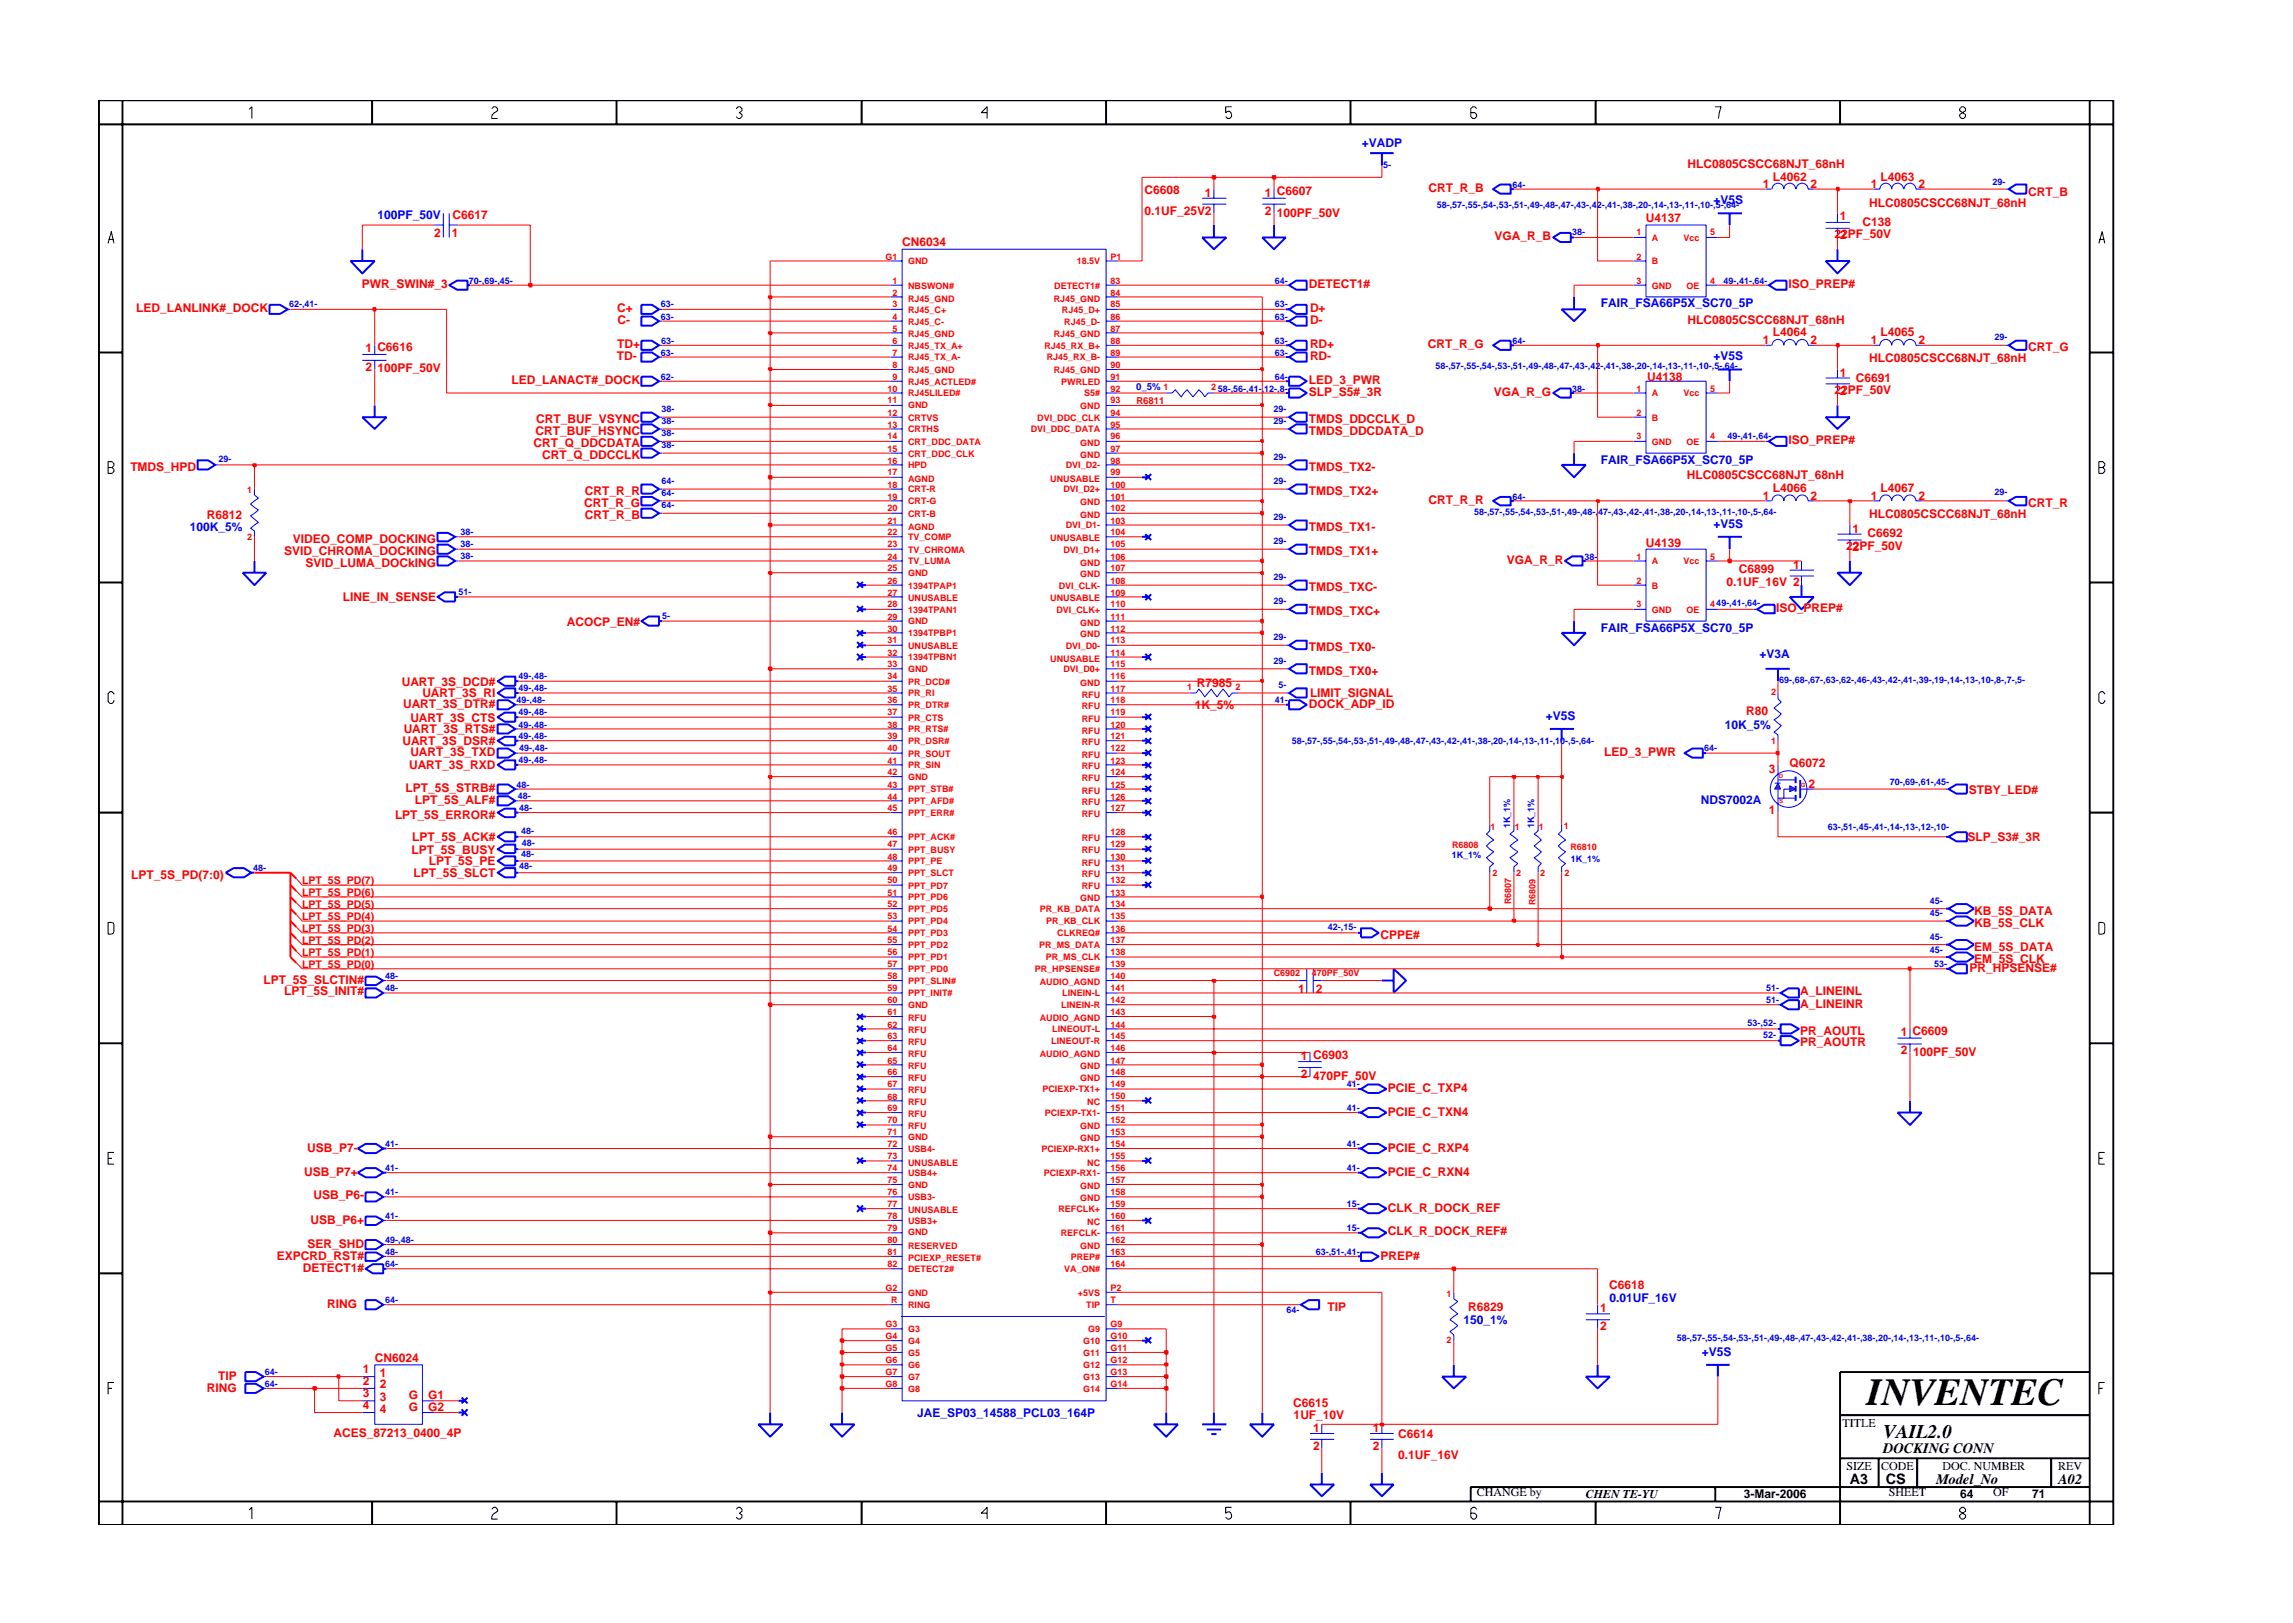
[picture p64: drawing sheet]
<svg xmlns="http://www.w3.org/2000/svg" width="297mm" height="210mm" viewBox="0 0 297 210" stroke-linecap="round" stroke-linejoin="round" font-family="sans-serif">
<defs><g id="words">
<text font-size="5" x="241.8" y="182">INVENTEC</text>
<text font-size="2.5" x="244" y="186.3">VAIL2.0</text>
<g font-size="1.9">
<text x="244" y="188.2">DOCKING CONN</text>
<text x="239.6" y="192.2">A3</text>
<text x="244.3" y="192.3">CS</text>
<text x="250.8" y="192.2">Model_No</text>
<text x="266.6" y="192.2">A02</text>
</g>
<g font-size="1.6" fill="#00f">
<text x="176.4" y="19.1">+VADP</text>
<text x="48.9" y="28.4">100PF_50V</text>
<text x="222" y="26.4">+V5S</text>
<text x="207.4" y="39.8">FAIR_FSA66P5X_SC70_5P</text>
<text x="222" y="46.7">+V5S</text>
<text x="207.4" y="60.1">FAIR_FSA66P5X_SC70_5P</text>
<text x="24.6" y="68.8">100K_5%</text>
<text x="222" y="68.4">+V5S</text>
<text x="207.4" y="81.8">FAIR_FSA66P5X_SC70_5P</text>
<text x="227.9" y="85.3">+V3A</text>
<text x="200.2" y="93.2">+V5S</text>
<text x="223.4" y="94.4">10K_5%</text>
<text x="220.3" y="104.1">NDS7002A</text>
<text x="189.6" y="171.6">150_1%</text>
<text x="208.5" y="168.7">0.01UF_16V</text>
<text x="220.5" y="175.6">+V5S</text>
<text x="118.8" y="183.6">JAE_SP03_14588_PCL03_164P</text>
</g>
<g font-size="1.6" fill="#f00">
<text x="218.6" y="21.8">HLC0805CSCC68NJT_68nH</text>
<text x="229.6" y="23.4">L4062</text>
<text x="243.6" y="23.4">L4063</text>
<text x="58.6" y="28.4">C6617</text>
<text x="148.3" y="25.2">C6608</text>
<text x="148.3" y="27.9">0.1UF_25V2</text>
<text x="156.1" y="25.5">1</text>
<text x="163.9" y="25.5">1 C6607</text>
<text x="163.9" y="27.8">2</text>
<text x="165.4" y="28.1">100PF_50V</text>
<text x="185.1" y="24.9">CRT_R_B</text>
<text x="213.2" y="28.8">U4137</text>
<text x="228.4" y="24.3">1</text>
<text x="234.6" y="24.3">2</text>
<text x="238.3" y="28.6">1</text>
<text x="241.3" y="29.2">C138</text>
<text x="242.1" y="26.8">HLC0805CSCC68NJT_68nH</text>
<text x="242.3" y="24.3">1</text>
<text x="248.5" y="24.3">2</text>
<text x="262.7" y="25.3">CRT_B</text>
<text x="56.2" y="30.8">2</text>
<text x="58.5" y="30.8">1</text>
<text x="116.9" y="31.9">CN6034</text>
<text x="193.6" y="31.1">VGA_R_B</text>
<text x="237.6" y="30.8">22PF_50V</text>
<text x="238.3" y="30.9">2</text>
<text x="17.7" y="40.4">LED_LANLINK#_DOCK</text>
<text x="46.9" y="37.4">PWR_SWIN#_3</text>
<text x="80" y="40.4">C+</text>
<text x="169.5" y="37.4">DETECT1#</text>
<text x="169.7" y="40.4">D+</text>
<text x="231.7" y="37.4">ISO_PREP#</text>
<text x="47.4" y="45.7">1 C6616</text>
<text x="79.9" y="46.7">TD-</text>
<text x="79.9" y="45.1">TD+</text>
<text x="80" y="42">C-</text>
<text x="169.7" y="46.7">RD-</text>
<text x="169.7" y="45.1">RD+</text>
<text x="169.7" y="42">D-</text>
<text x="185" y="45.1">CRT_R_G</text>
<text x="218.6" y="42">HLC0805CSCC68NJT_68nH</text>
<text x="228.4" y="44.6">1</text>
<text x="229.6" y="43.5">L4064</text>
<text x="234.6" y="44.6">2</text>
<text x="242.1" y="46.9">HLC0805CSCC68NJT_68nH</text>
<text x="242.3" y="44.6">1</text>
<text x="243.6" y="43.5">L4065</text>
<text x="248.5" y="44.6">2</text>
<text x="262.7" y="45.5">CRT_G</text>
<text x="47.4" y="48">2</text>
<text x="48.9" y="48.2">100PF_50V</text>
<text x="66.3" y="49.8">LED_LANACT#_DOCK</text>
<text x="169.5" y="49.8">LED_3_PWR</text>
<text x="169.5" y="51.3">SLP_S5#_3R</text>
<text x="193.5" y="51.3">VGA_R_G</text>
<text x="213.4" y="49.3">U4138</text>
<text x="237.6" y="51">22PF_50V</text>
<text x="238.3" y="51.2">2</text>
<text x="238.3" y="48.8">1</text>
<text x="240.4" y="49.5">C6691</text>
<text x="69.1" y="57.9">CRT_Q_DDCDATA</text>
<text x="69.4" y="56.4">CRT_BUF_HSYNC</text>
<text x="69.5" y="54.8">CRT_BUF_VSYNC</text>
<text x="70.2" y="59.5">CRT_Q_DDCCLK</text>
<text x="169.5" y="54.8">TMDS_DDCCLK_D</text>
<text x="169.5" y="56.4">TMDS_DDCDATA_D</text>
<text x="231.7" y="57.5">ISO_PREP#</text>
<text x="16.9" y="61.1">TMDS_HPD</text>
<text x="75.7" y="65.7">CRT_R_G</text>
<text x="75.8" y="64.1">CRT_R_R</text>
<text x="169.5" y="64.1">TMDS_TX2+</text>
<text x="169.5" y="61.1">TMDS_TX2-</text>
<text x="185.1" y="65.3">CRT_R_R</text>
<text x="218.5" y="62.1">HLC0805CSCC68NJT_68nH</text>
<text x="228.4" y="64.7">1</text>
<text x="229.6" y="63.8">L4066</text>
<text x="234.6" y="64.7">2</text>
<text x="242.3" y="64.7">1</text>
<text x="243.6" y="63.8">L4067</text>
<text x="248.5" y="64.7">2</text>
<text x="262.7" y="65.7">CRT_R</text>
<text x="26.8" y="67.3">R6812</text>
<text x="36.8" y="71.9">SVID_CHROMA_DOCKING</text>
<text x="37.9" y="70.4">VIDEO_COMP_DOCKING</text>
<text x="75.8" y="67.2">CRT_R_B</text>
<text x="169.5" y="71.9">TMDS_TX1+</text>
<text x="169.5" y="68.8">TMDS_TX1-</text>
<text x="213.2" y="70.9">U4139</text>
<text x="239.2" y="71.2">22PF_50V</text>
<text x="240" y="69">1</text>
<text x="240" y="71.3">2</text>
<text x="241.9" y="69.6">C6692</text>
<text x="242.1" y="67.2">HLC0805CSCC68NJT_68nH</text>
<text x="39.6" y="73.4">SVID_LUMA_DOCkING</text>
<text x="44.4" y="77.9">LINE_IN_SENSE</text>
<text x="169.5" y="76.6">TMDS_TXC-</text>
<text x="195.2" y="73.1">VGA_R_R</text>
<text x="223.6" y="75.9">0.1UF_16V 2</text>
<text x="225.2" y="74.3">C6899</text>
<text x="232.3" y="73.7">1</text>
<text x="73.4" y="81">ACOCP_EN#</text>
<text x="169.5" y="79.7">TMDS_TXC+</text>
<text x="230.1" y="79.3">ISO_PREP#</text>
<text x="52" y="88.8">UART_3S_DCD#</text>
<text x="155.1" y="89">R7985</text>
<text x="169.5" y="84.3">TMDS_TX0-</text>
<text x="169.5" y="87.5">TMDS_TX0+</text>
<text x="52.2" y="91.7">UART_3S_DTR#</text>
<text x="52.3" y="95">UART_3S_RTS#</text>
<text x="53.2" y="93.5">UART_3S_CTS</text>
<text x="54.7" y="90.4">UART_3S_RI</text>
<text x="154.8" y="91.8">1K_5%</text>
<text x="169.5" y="91.7">DOCK_ADP_ID</text>
<text x="169.7" y="90.4">LIMIT_SIGNAL</text>
<text x="226.2" y="92.7">R80</text>
<text x="52.1" y="96.5">UART_3S_DSR#</text>
<text x="53" y="99.7">UART_3S_RXD</text>
<text x="53.2" y="97.9">UART_3S_TXD</text>
<text x="207.8" y="97.9">LED_3_PWR</text>
<text x="229.1" y="100.2">3</text>
<text x="231.8" y="99.3">Q6072</text>
<text x="51.2" y="106.1">LPT_5S_ERROR#</text>
<text x="52.6" y="102.6">LPT_5S_STRB#</text>
<text x="53.8" y="104.2">LPT_5S_ALF#</text>
<text x="229.1" y="105.4">1</text>
<text x="234.3" y="102.1">2</text>
<text x="255" y="102.8">STBY_LED#</text>
<text x="17" y="113.9">LPT_5S_PD(7:0)</text>
<text x="53.3" y="110.6">LPT_5S_BUSY</text>
<text x="53.4" y="109">LPT_5S_ACK#</text>
<text x="53.6" y="113.6">LPT_5S_SLCT</text>
<text x="55.6" y="112.1">LPT_5S_PE</text>
<text x="254.9" y="109">SLP_S3#_3R</text>
<text x="255.7" y="118.6">KB_5S_DATA</text>
<text x="178.8" y="121.6">CPPE#</text>
<text x="255.1" y="125.9">PR_HPSENSE#</text>
<text x="255.7" y="123.2">EM_5S_DATA</text>
<text x="255.7" y="124.7">EM_5S_CLK</text>
<text x="255.7" y="120.1">KB_5S_CLK</text>
<text x="34.2" y="127.4">LPT_5S_SLCTIN#</text>
<text x="36.8" y="129">LPT_5S_INIT#</text>
<text x="168.2" y="128.6">1</text>
<text x="170.5" y="128.6">2</text>
<text x="233.2" y="129">A_LINEINL</text>
<text x="233.2" y="130.6">A_LINEINR</text>
<text x="168.5" y="137.4">1 C6903</text>
<text x="233.2" y="134">PR_AOUTL</text>
<text x="233.2" y="135.6">PR_AOUTR</text>
<text x="246.2" y="134.2">1 C6609</text>
<text x="246.2" y="136.6">2</text>
<text x="247.8" y="136.8">100PF_50V</text>
<text x="168.5" y="139.6">2</text>
<text x="170.1" y="139.9">470PF_50V</text>
<text x="179.8" y="141.4">PCIE_C_TXP4</text>
<text x="39.8" y="149.2">USB_P7-</text>
<text x="179.8" y="149.2">PCIE_C_RXP4</text>
<text x="179.8" y="144.5">PCIE_C_TXN4</text>
<text x="39.4" y="152.3">USB_P7+</text>
<text x="40.6" y="155.4">USB_P6-</text>
<text x="179.8" y="152.3">PCIE_C_RXN4</text>
<text x="39.8" y="161.6">SER_SHD</text>
<text x="40.2" y="158.5">USB_P6+</text>
<text x="179.8" y="160">CLK_R_DOCK_REF#</text>
<text x="179.8" y="157">CLK_R_DOCK_REF</text>
<text x="35.9" y="163.2">EXPCRD_RST#</text>
<text x="39.2" y="164.8">DETECT1#</text>
<text x="178.8" y="163.2">PREP#</text>
<text x="208.5" y="167">C6618</text>
<text x="42.4" y="169.4">RING</text>
<text x="172" y="169.8">TIP</text>
<text x="190.2" y="169.9">R6829</text>
<text x="207.3" y="172.3">2</text>
<text x="207.3" y="170">1</text>
<text x="28.3" y="178.7">TIP</text>
<text x="47" y="177.8">1</text>
<text x="47" y="179.4">2</text>
<text x="48.5" y="176.4">CN6024</text>
<text x="49.2" y="178.3">1</text>
<text x="49.2" y="179.9">2</text>
<text x="26.8" y="180.3">RING</text>
<text x="47" y="180.9">3</text>
<text x="47" y="182.5">4</text>
<text x="49.2" y="181.5">3</text>
<text x="49.2" y="183">4</text>
<text x="52.9" y="181.3">G</text>
<text x="52.9" y="182.8">G</text>
<text x="55.5" y="181.2">G1</text>
<text x="55.5" y="182.8">G2</text>
<text x="167.5" y="182.3">C6615</text>
<text x="167.6" y="183.8">1UF_10V</text>
<text x="170.1" y="185.5">1</text>
<text x="177.8" y="185.5">1</text>
<text x="43.2" y="186.1">ACES_87213_0400_4P</text>
<text x="170.1" y="187.8">2</text>
<text x="177.8" y="187.8">2</text>
<text x="181.1" y="186.3">C6614</text>
<text x="181.1" y="189">0.1UF_16V</text>
</g>
<g font-size="1.6">
<text x="238.7" y="184.8">TITLE</text>
<text x="239.2" y="190.4">SIZE</text>
<text x="243.7" y="190.4">CODE</text>
<text x="251.6" y="190.4">DOC. NUMBER</text>
<text x="266.6" y="190.4">REV</text>
<text x="191.3" y="193.9">CHANGE by</text>
<text x="205.4" y="194.1">CHEN TE-YU</text>
<text x="225.9" y="194.1">3-Mar-2006</text>
<text x="244.7" y="193.9">SHEET</text>
<text x="253.9" y="194.1">64</text>
<text x="258.2" y="193.9">OF</text>
<text x="263.3" y="194.1">71</text>
</g>
<g font-size="1.4" fill="#f00">
<text x="39.1" y="117.6">LPT_5S_PD(5)</text>
<text x="39.1" y="114.5">LPT_5S_PD(7)</text>
<text x="39.1" y="119.2">LPT_5S_PD(4)</text>
<text x="39.1" y="116.1">LPT_5S_PD(6)</text>
<text x="39.1" y="123.9">LPT_5S_PD(1)</text>
<text x="39.1" y="120.8">LPT_5S_PD(3)</text>
<text x="39.1" y="122.3">LPT_5S_PD(2)</text>
<text x="39.1" y="125.4">LPT_5S_PD(0)</text>
</g>
<g font-size="1.2" fill="#00f">
<text x="179.2" y="21.7">5-</text>
<text x="186.1" y="27">58-,57-,55-,54-,53-,51-,49-,48-,47-,43-,42-,41-,38-,20-,14-,13-,11-,10-,5-,64-</text>
<text x="195.9" y="24.3">64-</text>
<text x="258.1" y="24">29-</text>
<text x="203.7" y="30.5">38-</text>
<text x="37.5" y="39.8">62-,41-</text>
<text x="60.7" y="36.8">70-,69-,45-</text>
<text x="85.6" y="39.8">63-</text>
<text x="85.6" y="41.4">63-</text>
<text x="165.1" y="36.8">64-</text>
<text x="165.1" y="39.8">63-</text>
<text x="165.1" y="41.4">63-</text>
<text x="223.3" y="36.8">49-,41-,64-</text>
<text x="85.6" y="46.1">63-</text>
<text x="85.6" y="44.6">63-</text>
<text x="165.1" y="46.1">63-</text>
<text x="165.1" y="44.6">63-</text>
<text x="186" y="47.8">58-,57-,55-,54-,53-,51-,49-,48-,47-,43-,42-,41-,38-,20-,14-,13-,11-,10-,5-,64-</text>
<text x="195.9" y="44.6">64-</text>
<text x="258.4" y="44">29-</text>
<text x="85.6" y="49.2">62-</text>
<text x="85.7" y="53.4">38-</text>
<text x="147.2" y="50.5">0_5% 1</text>
<text x="165" y="53.4">29-</text>
<text x="165.1" y="49.2">64-</text>
<text x="203.7" y="50.7">38-</text>
<text x="28.3" y="59.8">29-</text>
<text x="85.7" y="58.1">38-</text>
<text x="85.7" y="54.9">38-</text>
<text x="85.7" y="56.4">38-</text>
<text x="165" y="54.9">29-</text>
<text x="165" y="59.6">29-</text>
<text x="223.8" y="56.8">49-,41-,64-</text>
<text x="85.7" y="65.8">64-</text>
<text x="85.7" y="64.2">64-</text>
<text x="85.7" y="62.7">64-</text>
<text x="165" y="62.7">29-</text>
<text x="195.9" y="64.7">64-</text>
<text x="258.4" y="64.2">29-</text>
<text x="59.6" y="69.3">38-</text>
<text x="59.6" y="70.9">38-</text>
<text x="165" y="70.5">29-</text>
<text x="165" y="67.4">29-</text>
<text x="191" y="66.8">58-,57-,55-,54-,53-,51-,49-,48-,47-,43-,42-,41-,38-,20-,14-,13-,11-,10-,5-,64-</text>
<text x="59.4" y="77">51-</text>
<text x="59.6" y="72.4">38-</text>
<text x="165" y="75.2">29-</text>
<text x="205.3" y="72.5">38-</text>
<text x="85.8" y="80.2">5-</text>
<text x="165" y="78.2">29-</text>
<text x="165" y="82.9">29-</text>
<text x="67.2" y="87.9">49-,48-</text>
<text x="67.2" y="89.5">49-,48-</text>
<text x="165" y="86">29-</text>
<text x="165.6" y="89.1">5-</text>
<text x="230.5" y="88.5">69-,68-,67-,63-,62-,46-,43-,42-,41-,39-,19-,14-,13-,10-,8-,7-,5-</text>
<text x="66.9" y="91.1">49-,48-</text>
<text x="67.2" y="94.3">49-,48-</text>
<text x="67.2" y="92.6">49-,48-</text>
<text x="67.2" y="95.7">49-,48-</text>
<text x="165.1" y="91.1">41-</text>
<text x="67.2" y="98.8">49-,48-</text>
<text x="67.3" y="97.2">49-,48-</text>
<text x="167.3" y="96.3">58-,57-,55-,54-,53-,51-,49-,48-,47-,43-,42-,41-,38-,20-,14-,13-,11-,10-,5-,64-</text>
<text x="220.8" y="97.3">64-</text>
<text x="244.8" y="101.7">70-,69-,61-,45-</text>
<text x="66.9" y="102.1">48-</text>
<text x="67.1" y="103.5">48-</text>
<text x="67.3" y="105">48-</text>
<text x="195.6" y="107.3" transform="rotate(-90 195.6 107.3)">1K_1%</text>
<text x="198.7" y="107.3" transform="rotate(-90 198.7 107.3)">1K_1%</text>
<text x="236.8" y="107.6">63-,51-,45-,41-,14-,13-,12-,10-</text>
<text x="32.8" y="112.9">48-</text>
<text x="67.3" y="112.6">48-</text>
<text x="67.5" y="111.1">48-</text>
<text x="67.5" y="108">48-</text>
<text x="67.6" y="109.6">48-</text>
<text x="188.1" y="111.2">1K_1%</text>
<text x="203.5" y="111.7">1K_1%</text>
<text x="250" y="118.7">45-</text>
<text x="250" y="117.2">45-</text>
<text x="172" y="120.5">42-,15-</text>
<text x="250" y="123.4">45-</text>
<text x="250" y="121.8">45-</text>
<text x="250.6" y="125.3">53-</text>
<text x="49.9" y="126.9">48-</text>
<text x="49.9" y="128.4">48-</text>
<text x="228.8" y="130">51-</text>
<text x="228.8" y="128.4">51-</text>
<text x="226.4" y="132.9">53-,52-</text>
<text x="228.4" y="134.4">52-</text>
<text x="174.5" y="140.8">41-</text>
<text x="174.5" y="144">41-</text>
<text x="49.9" y="148.6">41-</text>
<text x="174.5" y="148.6">41-</text>
<text x="49.9" y="154.8">41-</text>
<text x="49.9" y="151.8">41-</text>
<text x="174.5" y="151.8">41-</text>
<text x="49.9" y="161.1">49-,48-</text>
<text x="49.9" y="157.9">41-</text>
<text x="174.5" y="159.5">15-</text>
<text x="174.5" y="156.4">15-</text>
<text x="49.9" y="162.6">48-</text>
<text x="49.9" y="164.2">64-</text>
<text x="170.4" y="162.6">63-,51-,41-</text>
<text x="49.9" y="168.9">64-</text>
<text x="166.7" y="170.1">64-</text>
<text x="217.2" y="173.7">58-,57-,55-,54-,53-,51-,49-,48-,47-,43-,42-,41-,38-,20-,14-,13-,11-,10-,5-,64-</text>
<text x="34.3" y="179.7">64-</text>
<text x="34.3" y="178.2">64-</text>
</g>
<g font-size="1.2" fill="#f00">
<text x="114.7" y="33.6">G1</text>
<text x="117.6" y="34.2">GND</text>
<text x="139.5" y="34.2">18.5V</text>
<text x="143.9" y="33.6">P1</text>
<text x="212" y="30.5">1</text>
<text x="212" y="33.6">2</text>
<text x="214" y="31.2">A</text>
<text x="214" y="34.2">B</text>
<text x="218.1" y="31.2">Vcc</text>
<text x="221.5" y="30.5">5</text>
<text x="115.6" y="36.8">1</text>
<text x="115.6" y="38.3">2</text>
<text x="115.6" y="39.8">3</text>
<text x="115.6" y="41.4">4</text>
<text x="117.6" y="37.4">NBSWON#</text>
<text x="117.6" y="39.1">RJ45_GND</text>
<text x="117.6" y="40.5">RJ45_C+</text>
<text x="136.5" y="39.1">RJ45_GND</text>
<text x="136.6" y="37.4">DETECT1#</text>
<text x="137.6" y="40.5">RJ45_D+</text>
<text x="143.9" y="36.8">83</text>
<text x="143.9" y="41.4">86</text>
<text x="143.9" y="38.3">84</text>
<text x="143.9" y="39.8">85</text>
<text x="212" y="36.8">3</text>
<text x="214" y="37.4">GND</text>
<text x="218.5" y="37.4">OE</text>
<text x="221.5" y="36.8">4</text>
<text x="115.6" y="44.6">6</text>
<text x="115.6" y="46.1">7</text>
<text x="115.6" y="47.6">8</text>
<text x="115.6" y="43">5</text>
<text x="117.6" y="45.2">RJ45_TX_A+</text>
<text x="117.6" y="46.7">RJ45_TX_A-</text>
<text x="117.6" y="42">RJ45_C-</text>
<text x="117.6" y="43.7">RJ45_GND</text>
<text x="135.3" y="45.2">RJ45_RX_B+</text>
<text x="135.6" y="46.7">RJ45_RX_B-</text>
<text x="136.5" y="43.7">RJ45_GND</text>
<text x="137.9" y="42">RJ45_D-</text>
<text x="143.9" y="44.6">88</text>
<text x="143.9" y="46.1">89</text>
<text x="143.9" y="43">87</text>
<text x="143.9" y="47.6">90</text>
<text x="115" y="53.9">12</text>
<text x="115" y="52.3">11</text>
<text x="115" y="50.7">10</text>
<text x="115.6" y="49.2">9</text>
<text x="117.6" y="52.9">GND</text>
<text x="117.6" y="51.4">RJ45LILED#</text>
<text x="117.6" y="49.8">RJ45_ACTLED#</text>
<text x="117.6" y="48.4">RJ45_GND</text>
<text x="136.5" y="48.4">RJ45_GND</text>
<text x="137.5" y="49.8">PWRLED</text>
<text x="139.9" y="53">GND</text>
<text x="140.4" y="51.4">S5#</text>
<text x="143.9" y="53.9">94</text>
<text x="143.9" y="50.7">92</text>
<text x="143.9" y="52.3">93</text>
<text x="143.9" y="49.2">91</text>
<text x="147.2" y="52.4">R6811</text>
<text x="156.9" y="50.6">258-,56-,41-,12-,8-</text>
<text x="212" y="50.7">1</text>
<text x="212" y="53.9">2</text>
<text x="214" y="51.4">A</text>
<text x="218.1" y="51.4">Vcc</text>
<text x="221.5" y="50.7">5</text>
<text x="115" y="55.4">13</text>
<text x="115" y="58.5">15</text>
<text x="115" y="56.9">14</text>
<text x="117.6" y="56">CRTHS</text>
<text x="117.6" y="54.5">CRTVS</text>
<text x="117.6" y="59.1">CRT_DDC_CLK</text>
<text x="117.6" y="57.6">CRT_DDC_DATA</text>
<text x="133.5" y="56">DVI_DDC_DATA</text>
<text x="134.4" y="54.5">DVI_DDC_CLK</text>
<text x="139.9" y="57.8">GND</text>
<text x="139.9" y="59.3">GND</text>
<text x="143.9" y="55.4">95</text>
<text x="143.9" y="56.9">96</text>
<text x="143.9" y="58.5">97</text>
<text x="212" y="56.9">3</text>
<text x="214" y="54.5">B</text>
<text x="214" y="57.6">GND</text>
<text x="218.5" y="57.6">OE</text>
<text x="221.5" y="56.9">4</text>
<text x="32" y="63.9">1</text>
<text x="115" y="64.7">19</text>
<text x="115" y="63.2">18</text>
<text x="115" y="60.1">16</text>
<text x="115" y="61.6">17</text>
<text x="117.6" y="65.3">CRT-G</text>
<text x="117.6" y="63.8">CRT-R</text>
<text x="117.6" y="60.7">HPD</text>
<text x="117.6" y="62.4">AGND</text>
<text x="136" y="62.4">UNUSABLE</text>
<text x="137.8" y="63.8">DVI_D2+</text>
<text x="138.1" y="60.7">DVI_D2-</text>
<text x="139.9" y="65.5">GND</text>
<text x="143.9" y="63.2">100</text>
<text x="143.9" y="60.1">98</text>
<text x="143.9" y="61.6">99</text>
<text x="143.9" y="64.7">101</text>
<text x="32" y="70">2</text>
<text x="115" y="66.2">20</text>
<text x="115" y="67.8">21</text>
<text x="115" y="70.9">23</text>
<text x="115" y="69.4">22</text>
<text x="117.6" y="66.9">CRT-B</text>
<text x="117.6" y="68.6">AGND</text>
<text x="117.6" y="71.6">TV_CHROMA</text>
<text x="117.6" y="70">TV_COMP</text>
<text x="136" y="70.1">UNUSABLE</text>
<text x="137.8" y="71.6">DVI_D1+</text>
<text x="138.1" y="68.5">DVI_D1-</text>
<text x="139.9" y="67.1">GND</text>
<text x="143.9" y="70.9">105</text>
<text x="143.9" y="67.8">103</text>
<text x="143.9" y="66.2">102</text>
<text x="143.9" y="69.4">104</text>
<text x="115" y="74">25</text>
<text x="115" y="77.2">27</text>
<text x="115" y="75.6">26</text>
<text x="115" y="72.5">24</text>
<text x="117.6" y="74.6">GND</text>
<text x="117.6" y="77.9">UNUSABLE</text>
<text x="117.6" y="76.2">1394TPAP1</text>
<text x="117.6" y="73.1">TV_LUMA</text>
<text x="136" y="77.9">UNUSABLE</text>
<text x="137.1" y="76.2">DVI_CLK-</text>
<text x="139.9" y="73.3">GND</text>
<text x="139.9" y="74.8">GND</text>
<text x="143.9" y="75.6">108</text>
<text x="143.9" y="72.5">106</text>
<text x="143.9" y="74">107</text>
<text x="143.9" y="77.2">109</text>
<text x="212" y="72.5">1</text>
<text x="212" y="75.6">2</text>
<text x="214" y="73.1">A</text>
<text x="214" y="76.2">B</text>
<text x="218.1" y="73.1">Vcc</text>
<text x="221.5" y="72.5">5</text>
<text x="115" y="78.7">28</text>
<text x="115" y="81.8">30</text>
<text x="115" y="80.3">29</text>
<text x="115" y="83.3">31</text>
<text x="117.6" y="79.4">1394TPAN1</text>
<text x="117.6" y="82.4">1394TPBP1</text>
<text x="117.6" y="80.8">GND</text>
<text x="136.9" y="79.4">DVI_CLK+</text>
<text x="139.9" y="81.1">GND</text>
<text x="139.9" y="82.6">GND</text>
<text x="143.9" y="83.3">113</text>
<text x="143.9" y="78.7">110</text>
<text x="143.9" y="80.3">111</text>
<text x="143.9" y="81.8">112</text>
<text x="212" y="78.7">3</text>
<text x="214" y="79.4">GND</text>
<text x="218.5" y="79.4">OE</text>
<text x="221.5" y="78.7">449-,41-,64-</text>
<text x="115" y="84.9">32</text>
<text x="115" y="88">34</text>
<text x="115" y="86.5">33</text>
<text x="115" y="89.6">35</text>
<text x="117.6" y="85.6">1394TPBN1</text>
<text x="117.6" y="84.1">UNUSABLE</text>
<text x="117.6" y="87.1">GND</text>
<text x="117.6" y="88.7">PR_DCD#</text>
<text x="136" y="85.7">UNUSABLE</text>
<text x="137.8" y="87.1">DVI_D0+</text>
<text x="138.1" y="84">DVI_D0-</text>
<text x="139.9" y="88.8">GND</text>
<text x="143.9" y="86.5">115</text>
<text x="143.9" y="84.9">114</text>
<text x="143.9" y="88">116</text>
<text x="143.9" y="89.6">117</text>
<text x="153.8" y="89.4">1</text>
<text x="160" y="89.4">2</text>
<text x="115" y="95.8">39</text>
<text x="115" y="91.1">36</text>
<text x="115" y="94.3">38</text>
<text x="115" y="92.7">37</text>
<text x="117.6" y="91.7">PR_DTR#</text>
<text x="117.6" y="90.2">PR_RI</text>
<text x="117.6" y="94.9">PR_RTS#</text>
<text x="117.6" y="93.3">PR_CTS</text>
<text x="140.1" y="90.4">RFU</text>
<text x="140.1" y="91.9">RFU</text>
<text x="140.1" y="93.5">RFU</text>
<text x="140.1" y="95">RFU</text>
<text x="143.9" y="91.1">118</text>
<text x="143.9" y="92.7">119</text>
<text x="143.9" y="94.3">120</text>
<text x="143.9" y="95.8">121</text>
<text x="229.4" y="90.1">2</text>
<text x="115" y="97.3">40</text>
<text x="115" y="100.4">42</text>
<text x="115" y="98.9">41</text>
<text x="117.6" y="98">PR_SOUT</text>
<text x="117.6" y="96.4">PR_DSR#</text>
<text x="117.6" y="101">GND</text>
<text x="117.6" y="99.5">PR_SIN</text>
<text x="140.1" y="99.7">RFU</text>
<text x="140.1" y="101.2">RFU</text>
<text x="140.1" y="96.5">RFU</text>
<text x="140.1" y="98.2">RFU</text>
<text x="143.9" y="98.9">123</text>
<text x="143.9" y="100.4">124</text>
<text x="143.9" y="97.3">122</text>
<text x="229.4" y="96.3">1</text>
<text x="115" y="103.6">44</text>
<text x="115" y="105.1">45</text>
<text x="115" y="102.1">43</text>
<text x="117.6" y="104.2">PPT_AFD#</text>
<text x="117.6" y="105.7">PPT_ERR#</text>
<text x="117.6" y="102.7">PPT_STB#</text>
<text x="140.1" y="102.8">RFU</text>
<text x="140.1" y="104.3">RFU</text>
<text x="140.1" y="105.9">RFU</text>
<text x="143.9" y="102.1">125</text>
<text x="143.9" y="103.6">126</text>
<text x="143.9" y="105.1">127</text>
<text x="193.1" y="107.5">1</text>
<text x="196.2" y="107.5">1</text>
<text x="199.4" y="107.5">1</text>
<text x="202.6" y="107.4">1</text>
<text x="115" y="108.2">46</text>
<text x="115" y="109.8">47</text>
<text x="115" y="111.4">48</text>
<text x="115" y="112.9">49</text>
<text x="117.6" y="108.8">PPT_ACK#</text>
<text x="117.6" y="110.4">PPT_BUSY</text>
<text x="117.6" y="112">PPT_PE</text>
<text x="117.6" y="113.5">PPT_SLCT</text>
<text x="140.1" y="109">RFU</text>
<text x="140.1" y="110.5">RFU</text>
<text x="140.1" y="112.1">RFU</text>
<text x="140.1" y="113.7">RFU</text>
<text x="143.9" y="108.2">128</text>
<text x="143.9" y="109.8">129</text>
<text x="143.9" y="111.4">130</text>
<text x="143.9" y="112.9">131</text>
<text x="188.1" y="109.8">R6808</text>
<text x="193.4" y="113.5">2</text>
<text x="196.4" y="113.5">2</text>
<text x="199.5" y="113.5">2</text>
<text x="202.7" y="113.5">2</text>
<text x="203.4" y="110.2">R6810</text>
<text x="115" y="119.1">53</text>
<text x="115" y="117.5">52</text>
<text x="115" y="116">51</text>
<text x="115" y="114.4">50</text>
<text x="117.6" y="119.8">PPT_PD4</text>
<text x="117.6" y="118.2">PPT_PD5</text>
<text x="117.6" y="116.6">PPT_PD6</text>
<text x="117.6" y="115.1">PPT_PD7</text>
<text x="134.7" y="118.2">PR_KB_DATA</text>
<text x="135.5" y="119.8">PR_KB_CLK</text>
<text x="139.9" y="116.8">GND</text>
<text x="140.1" y="115.2">RFU</text>
<text x="143.9" y="116">133</text>
<text x="143.9" y="114.4">132</text>
<text x="143.9" y="119.1">135</text>
<text x="143.9" y="117.5">134</text>
<text x="195.8" y="117.2" transform="rotate(-90 195.8 117.2)">R6807</text>
<text x="198.9" y="117.3" transform="rotate(-90 198.9 117.3)">R6809</text>
<text x="115" y="125.3">57</text>
<text x="115" y="123.7">56</text>
<text x="115" y="122.2">55</text>
<text x="115" y="120.7">54</text>
<text x="117.6" y="125.9">PPT_PD0</text>
<text x="117.6" y="124.4">PPT_PD1</text>
<text x="117.6" y="122.8">PPT_PD2</text>
<text x="117.6" y="121.3">PPT_PD3</text>
<text x="134" y="125.9">PR_HPSENSE#</text>
<text x="134.6" y="122.8">PR_MS_DATA</text>
<text x="135.5" y="124.4">PR_MS_CLK</text>
<text x="137" y="121.3">CLKREQ#</text>
<text x="143.9" y="120.7">136</text>
<text x="143.9" y="125.3">139</text>
<text x="143.9" y="123.7">138</text>
<text x="143.9" y="122.2">137</text>
<text x="115" y="128.4">59</text>
<text x="115" y="130">60</text>
<text x="115" y="131.5">61</text>
<text x="115" y="126.9">58</text>
<text x="117.6" y="129.1">PPT_INIT#</text>
<text x="117.6" y="130.6">GND</text>
<text x="117.6" y="127.5">PPT_SLIN#</text>
<text x="134.7" y="127.6">AUDIO_AGND</text>
<text x="137.5" y="130.6">LINEIN-R</text>
<text x="137.6" y="129.1">LINEIN-L</text>
<text x="143.9" y="128.4">141</text>
<text x="143.9" y="130">142</text>
<text x="143.9" y="126.9">140</text>
<text x="143.9" y="131.5">143</text>
<text x="165" y="126.5">C6902</text>
<text x="170" y="126.5">470PF_50V</text>
<text x="115" y="134.6">63</text>
<text x="115" y="136.2">64</text>
<text x="115" y="137.8">65</text>
<text x="115" y="133.1">62</text>
<text x="117.6" y="135.4">RFU</text>
<text x="117.6" y="136.9">RFU</text>
<text x="117.6" y="132.3">RFU</text>
<text x="117.6" y="133.9">RFU</text>
<text x="134.7" y="132.3">AUDIO_AGND</text>
<text x="134.7" y="136.9">AUDIO_AGND</text>
<text x="136.2" y="135.3">LINEOUT-R</text>
<text x="136.3" y="133.7">LINEOUT-L</text>
<text x="143.9" y="136.2">146</text>
<text x="143.9" y="137.8">147</text>
<text x="143.9" y="133.1">144</text>
<text x="143.9" y="134.6">145</text>
<text x="115" y="139.3">66</text>
<text x="115" y="140.8">67</text>
<text x="115" y="142.4">68</text>
<text x="115" y="144">69</text>
<text x="117.6" y="138.5">RFU</text>
<text x="117.6" y="140.1">RFU</text>
<text x="117.6" y="141.6">RFU</text>
<text x="117.6" y="143.2">RFU</text>
<text x="135" y="141.5">PCIEXP-TX1+</text>
<text x="139.9" y="138.5">GND</text>
<text x="139.9" y="140.1">GND</text>
<text x="140.8" y="143.2">NC</text>
<text x="143.9" y="139.3">148</text>
<text x="143.9" y="142.4">150</text>
<text x="143.9" y="140.8">149</text>
<text x="143.9" y="144">151</text>
<text x="115" y="148.6">72</text>
<text x="115" y="145.5">70</text>
<text x="115" y="147.1">71</text>
<text x="117.6" y="149.2">USB4-</text>
<text x="117.6" y="147.7">GND</text>
<text x="117.6" y="144.7">RFU</text>
<text x="117.6" y="146.2">RFU</text>
<text x="134.9" y="149.2">PCIEXP-RX1+</text>
<text x="135.3" y="144.6">PCIEXP-TX1-</text>
<text x="139.9" y="146.2">GND</text>
<text x="139.9" y="147.9">GND</text>
<text x="143.9" y="148.6">154</text>
<text x="143.9" y="145.5">152</text>
<text x="143.9" y="147.1">153</text>
<text x="115" y="154.8">76</text>
<text x="115" y="151.8">74</text>
<text x="115" y="150.1">73</text>
<text x="115" y="153.3">75</text>
<text x="117.6" y="152.4">USB4+</text>
<text x="117.6" y="155.5">USB3-</text>
<text x="117.6" y="151">UNUSABLE</text>
<text x="117.6" y="153.9">GND</text>
<text x="135.2" y="152.4">PCIEXP-RX1-</text>
<text x="139.9" y="154">GND</text>
<text x="139.9" y="155.6">GND</text>
<text x="140.8" y="151">NC</text>
<text x="143.9" y="151.8">156</text>
<text x="143.9" y="150.1">155</text>
<text x="143.9" y="153.3">157</text>
<text x="143.9" y="154.8">158</text>
<text x="115" y="157.9">78</text>
<text x="115" y="156.4">77</text>
<text x="115" y="159.5">79</text>
<text x="115" y="161.1">80</text>
<text x="117.6" y="158.5">USB3+</text>
<text x="117.6" y="157.2">UNUSABLE</text>
<text x="117.6" y="160">GND</text>
<text x="117.6" y="161.8">RESERVED</text>
<text x="137.1" y="157">REFCLK+</text>
<text x="137.4" y="160.1">REFCLK-</text>
<text x="139.9" y="161.8">GND</text>
<text x="140.8" y="158.7">NC</text>
<text x="143.9" y="157.9">160</text>
<text x="143.9" y="161.1">162</text>
<text x="143.9" y="156.4">159</text>
<text x="143.9" y="159.5">161</text>
<text x="114.7" y="167.2">G2</text>
<text x="115" y="164.2">82</text>
<text x="115" y="162.6">81</text>
<text x="117.6" y="167.8">GND</text>
<text x="117.6" y="164.8">DETECT2#</text>
<text x="117.6" y="163.4">PCIEXP_RESET#</text>
<text x="137.9" y="164.8">VA_ON#</text>
<text x="138.7" y="163.2">PREP#</text>
<text x="139.6" y="167.9">+5VS</text>
<text x="143.9" y="164.2">164</text>
<text x="143.9" y="167.2">P2</text>
<text x="143.9" y="162.6">163</text>
<text x="114.7" y="171.9">G3</text>
<text x="114.7" y="173.5">G4</text>
<text x="115.4" y="168.9">R</text>
<text x="117.6" y="172.6">G3</text>
<text x="117.6" y="169.5">RING</text>
<text x="140.7" y="169.5">TIP</text>
<text x="141" y="172.6">G9</text>
<text x="143.9" y="173.5">G10</text>
<text x="143.9" y="168.9">T</text>
<text x="143.9" y="171.9">G9</text>
<text x="187.4" y="168">1</text>
<text x="114.7" y="175">G5</text>
<text x="114.7" y="176.6">G6</text>
<text x="114.7" y="178.2">G7</text>
<text x="114.7" y="179.7">G8</text>
<text x="117.6" y="174.1">G4</text>
<text x="117.6" y="175.6">G5</text>
<text x="117.6" y="177.3">G6</text>
<text x="117.6" y="178.8">G7</text>
<text x="140.3" y="174.1">G10</text>
<text x="140.3" y="175.6">G11</text>
<text x="140.3" y="177.3">G12</text>
<text x="140.3" y="178.8">G13</text>
<text x="143.9" y="175">G11</text>
<text x="143.9" y="176.6">G12</text>
<text x="143.9" y="178.2">G13</text>
<text x="143.9" y="179.7">G14</text>
<text x="187.4" y="174">2</text>
<text x="117.6" y="180.3">G8</text>
<text x="140.3" y="180.3">G14</text>
</g>
<g font-size=".8" fill="#f00">
<text x="230.4" y="100.8">D</text>
<text x="230.5" y="104">S</text>
<text x="233.3" y="102">G</text>
</g>
</g></defs>
<g fill="none" stroke="#00f" stroke-width=".25">
<path d="M34.9 39.5h1.4l1 .6-1 .6h-1.4zM45.4 33.8h3.1l-1.6 1.6zM46.9 32.3v1.5M58.2 36.9l1-.5h1.4v1.1h-1.4zM60.6 36.9h.3M83.1 39.5h1.3l1 .6-1 .6h-1.3zM163.5 30.8h3.1l-1.6 1.5zM165 29.2v1.6M167 36.9l.9-.5h1.4v1.1h-1.4zM193.4 24.5l.9-.6h1.4v1.2h-1.4zM195.7 24.5h.4M203.9 38.5v1.6"/>
<path d="M222.5 27.6h3.2M224.1 27.6v1.6M229.1 36.9l1-.5h1.3v1.1h-1.3zM260.2 24.5l.9-.6h1.4v1.2h-1.4zM25.6 59.6h1.4l.9 .6-.9 .6h-1.4zM46.9 54h3.2l-1.6 1.6zM48.5 52.5v1.5M83.1 53.5h1.3l1 .5-1 .6h-1.3zM83.1 45.7h1.3l1 .6-1 .5h-1.3zM83.1 44.1h1.3l1 .6-1 .6h-1.3zM83.1 48.8h1.3l1 .6-1 .6h-1.3zM83.1 41h1.3l1 .6-1 .6h-1.3z"/>
<path d="M83.1 56.6h1.3l1 .6-1 .6h-1.3zM166.6 41.6h.4M166.6 40.1h.4M166.6 44.7h.4M166.6 50.9h.4M166.6 49.4h.4M166.6 46.3h.4M167 55.6l.9-.6h1.4v1.2h-1.4zM167 41.6l.9-.6h1.4v1.2h-1.4zM167 40.1l.9-.6h1.4v1.2h-1.4zM167 54l.9-.5h1.4v1.1h-1.4zM167 48.8h1.3l1 .6-1 .6h-1.3z"/>
<path d="M167 50.3h1.3l1 .6-1 .6h-1.3zM167 46.3l.9-.6h1.4v1.1h-1.4zM167 44.7l.9-.6h1.4v1.2h-1.4zM193.4 44.7l.9-.6h1.4v1.2h-1.4zM195.7 44.7h.4M201.2 50.9l.9-.6h1.4v1.2h-1.4zM202.3 40.1h3.1l-1.5 1.5zM203.5 50.9h.4M203.9 58.7v1.5M222.5 47.9h3.2M224.1 47.9v1.5M236.5 54h3.1l-1.6 1.6z"/>
<path d="M238 52.5v1.5M56.7 69h1.3l1 .5-1 .6h-1.3zM56.7 70.6h1.3l1 .5-1 .6h-1.3zM83.1 65.9h1.3l1 .6-1 .6h-1.3zM111 78.5l.8 .8M111 75.4l.8 .7M111.4 78.9h.8M111.4 75.8h.8M111.8 78.5l-.8 .8M111.8 75.4l-.8 .7M147.9 61.8h.8M147.9 77.3h.8"/>
<path d="M148.4 61.4l.7 .8M148.4 77l.7 .8M149.1 61.4l-.7 .8M149.1 77l-.7 .8M167 71.1l.9-.5h1.4v1.1h-1.4zM167 68l.9-.6h1.4v1.2h-1.4zM167 63.4l.9-.6h1.4v1.2h-1.4zM167 75.8l.9-.6h1.4v1.2h-1.4zM167 60.2l.9-.6h1.4v1.2h-1.4zM193.4 64.9l.9-.5h1.4v1.1h-1.4zM195.7 64.9h.4M202.3 60.2h3.1l-1.5 1.6z"/>
<path d="M202.7 72.7l1-.6h1.3v1.2h-1.3zM205 72.7h.4M260.2 64.9l.9-.5h1.4v1.1h-1.4zM64.5 96l.9-.6h1.3v1.1h-1.3zM64.5 93.8h1.3l.9 .6-.9 .6h-1.3zM64.5 99.1l.9-.6h1.3v1.2h-1.3zM64.5 97h1.3l.9 .6-.9 .6h-1.3zM66.7 96h.5M66.7 99.1h.5M83.1 80.5l.9-.6h1.4v1.2h-1.4zM85.4 80.5h.4M111 83.2l.8 .7"/>
<path d="M111.4 83.6h.8M111.8 83.2l-.8 .7M147.9 96h.8M147.9 99.1h.8M147.9 94.4h.8M147.9 92.9h.8M147.9 85.1h.8M148.4 98.7l.7 .8M148.4 92.5l.7 .7M148.4 84.7l.7 .8M148.4 95.6l.7 .8M148.4 94l.7 .9"/>
<path d="M149.1 98.7l-.7 .8M149.1 92.5l-.7 .7M149.1 84.7l-.7 .8M149.1 95.6l-.7 .8M149.1 94l-.7 .9M167 86.6l.9-.6h1.4v1.2h-1.4zM167 83.6l.9-.6h1.4v1.1h-1.4zM167 89.8l.9-.6h1.4v1.2h-1.4zM200.8 94.4h3.1M202.3 82h3.1l-1.5 1.6zM202.3 94.4v1.6M203.9 80.5v1.5"/>
<path d="M218.2 97.6l1-.6h1.4v1.2h-1.4zM220.6 97.6h.4M228.7 86.6h3.1M230.3 86.6v1.7M29.2 113.1l1.1-.6h1.3l.9 .6-.9 .6h-1.3zM32.5 113.1h.5M64.5 111.5l.9-.6h1.3v1.2h-1.3zM64.5 103.2h1.3l.9 .5-.9 .6h-1.3zM64.5 110l.9-.6h1.3v1.1h-1.3zM64.5 108.4l.9-.6h1.3v1.2h-1.3zM64.5 113.1l.9-.6h1.3v1.2h-1.3zM64.5 101.6h1.3l.9 .6-.9 .6h-1.3z"/>
<path d="M64.5 105.3l.9-.5h1.3v1.1h-1.3zM66.7 113.1h.5M66.7 110h.5M66.7 111.5h.5M66.7 108.4h.5M66.7 105.3h.5M147.9 113.1h.8M147.9 110h.8M147.9 111.5h.8M147.9 108.4h.8M147.9 102.2h.8M148.4 109.6l.7 .7"/>
<path d="M148.4 112.7l.7 .8M148.4 111.1l.7 .8M148.4 108.1l.7 .7M148.4 101.8l.7 .8M149.1 109.6l-.7 .7M149.1 112.7l-.7 .8M149.1 111.1l-.7 .8M149.1 108.1l-.7 .7M149.1 101.8l-.7 .8M233.2 101v2.4M252.1 108.4h.3M252.1 117.7h.3"/>
<path d="M252.4 108.4l1-.6h1.4v1.2h-1.4zM252.4 117.7l1-.6h1.4l.9 .6-.9 .6h-1.4zM47.4 128h1.3l.9 .6-.9 .6h-1.3zM111 131.3l.8 .8M111 136l.8 .8M111 137.5l.8 .8M111 134.5l.8 .7M111 132.9l.8 .7M111.4 131.7h.8M111.4 136.3h.8M111.4 138h.8M111.4 134.8h.8"/>
<path d="M111.4 133.3h.8M111.8 131.3l-.8 .8M111.8 136l-.8 .8M111.8 137.5l-.8 .8M111.8 134.5l-.8 .7M111.8 132.9l-.8 .7M230.7 130.2l1-.6h1.3v1.2h-1.3zM230.7 128.6l1-.6h1.3v1.2h-1.3zM252.1 124h.3M252.1 122.4h.3M252.4 124l1-.6h1.4l.9 .6-.9 .6h-1.4zM252.4 122.4l1-.6h1.4l.9 .6-.9 .6h-1.4z"/>
<path d="M47.4 157.6h1.3l.9 .5-.9 .6h-1.3zM111 145.3l.8 .8M111 150l.8 .7M111.4 150.4h.8M111.4 145.7h.8M111.8 145.3l-.8 .8M111.8 150l-.8 .7M147.9 150.4h.8M147.9 142.6h.8M147.9 158.1h.8M148.4 150l.7 .7M148.4 142.2l.7 .7"/>
<path d="M148.4 157.8l.7 .7M149.1 150l-.7 .7M149.1 142.2l-.7 .7M149.1 157.8l-.7 .7M175.9 156.6h.4M175.9 144.1h.4M175.9 159.7h.4M175.9 151.9h.4M176.3 156.6l.9-.6h1.4l1 .6-1 .6h-1.4zM176.3 144.1l.9-.6h1.4l1 .6-1 .6h-1.4zM176.3 159.7l.9-.6h1.4l1 .6-1 .6h-1.4zM176.3 151.9l.9-.6h1.4l1 .6-1 .6h-1.4z"/>
<path d="M245.8 144.1h3.1l-1.5 1.6zM247.4 142.6v1.5M31.8 177.7h1.3l1 .6-1 .6h-1.3zM47.4 160.6h1.3l.9 .6-.9 .6h-1.3zM47.4 168.4h1.3l.9 .6-.9 .6h-1.3zM147.9 173.7h.8M148.4 173.3l.7 .7M149.1 173.3l-.7 .7M168.5 169l1-.6h1.4v1.2h-1.4zM175.9 162.8h.4M176.3 162.2h1.4l.9 .6-.9 .6h-1.4zM186.8 178.3h3.1l-1.6 1.6z"/>
<path d="M188.3 176.8v1.5M205.4 178.3h3.2l-1.6 1.6zM207 176.8v1.5M221 176.8h3.1M222.5 176.8v1.5M59.4 183h.7M59.4 181.5h.7M59.8 182.6l.8 .8M59.8 181l.8 .8M60.6 182.6l-.8 .8M60.6 181l-.8 .8M98.2 184.5h3.2l-1.6 1.6z"/>
<path d="M99.8 183v1.5M149.5 184.5h3.1l-1.5 1.6zM151.1 183v1.5M155.7 184.5h3.2M156.3 185.2h1.9M156.9 185.8h.7M157.3 183v1.5M169.7 192.3h3.1l-1.6 1.5zM171.2 190.8v1.5M177.5 192.3h3l-1.5 1.5zM179 190.8v1.5"/>
</g>
<g fill="none" stroke="#00f" stroke-width=".13">
<path d="M115.3 36.9h1.6M115.3 33.8h1.6M115.3 38.5h1.6M116.9 32.3h26.4v149.2h-26.4zM143.3 36.9h1.5M143.3 33.8h1.5M143.3 38.5h1.5M163.5 25.7h3.1M163.5 26.4h3.1M165 24.5v1.2M165 26.4v1.2M166.6 36.9h.4"/>
<path d="M228.7 24.5h.8M228.7 36.9h.4M229.6 24.5a.76 .76 0 0 1 .7-.8 .76 .76 0 0 1 .8 .8 .76 .76 0 0 1 .7-.8 .76 .76 0 0 1 .8 .8M232.7 24.5a.76 .76 0 0 1 .8-.8 .76 .76 0 0 1 .7 .8h.8M242.7 24.5h.8a.76 .76 0 0 1 .8-.8 .76 .76 0 0 1 .8 .8 .76 .76 0 0 1 .7-.8 .76 .76 0 0 1 .8 .8M246.7 24.5a.76 .76 0 0 1 .7-.8 .76 .76 0 0 1 .8 .8h.7M259.8 24.5h.4M37.3 40.1h.3M85.4 54h.4M85.4 46.3h.4M85.4 40.1h.4M85.4 57.2h.4"/>
<path d="M85.4 44.7h.4M85.4 49.4h.4M85.4 41.6h.4M115.3 54h1.6M115.3 50.9h1.6M115.3 46.3h1.6M115.3 40.1h1.6M115.3 55.6h1.6M115.3 57.2h1.6M115.3 44.7h1.6M115.3 49.4h1.6M115.3 41.6h1.6"/>
<path d="M115.3 58.7h1.6M115.3 52.5h1.6M115.3 43.1h1.6M115.3 47.9h1.6M143.3 54h1.5M143.3 50.9h1.5M143.3 46.3h1.5M143.3 40.1h1.5M143.3 55.6h1.5M143.3 57.2h1.5M143.3 44.7h1.5M143.3 49.4h1.5"/>
<path d="M143.3 41.6h1.5M143.3 58.7h1.5M143.3 52.5h1.5M143.3 43.1h1.5M143.3 47.9h1.5M151.1 50.9h.7l.5-.4 .7 .9 .8-.9 .7 .9 .8-.9 .8 .9 .4-.5h.8M166.6 54h.4M166.6 55.6h.4M211.6 54h1.6M211.6 50.9h1.6M211.6 57.2h1.6M213.2 49.4h7.8v9.3h-7.8z"/>
<path d="M221 50.9h1.5M221 57.2h1.5M228.7 44.7h.8M229.6 44.7a.76 .76 0 0 1 .7-.7 .76 .76 0 0 1 .8 .7 .76 .76 0 0 1 .7-.7 .76 .76 0 0 1 .8 .7M232.7 44.7a.76 .76 0 0 1 .8-.7 .76 .76 0 0 1 .7 .7h.8M27.9 60.2h.4M33 63.4v.7l.5 .4-1 .8 1 .8-1 .7 1 .9-1 .7 .5 .4v.7M59 71.1h.4M59 69.5h.4M85.4 66.5h.4M115.3 71.1h1.6M115.3 69.5h1.6"/>
<path d="M115.3 66.5h1.6M115.3 60.2h1.6M115.3 68h1.6M115.3 64.9h1.6M115.3 63.4h1.6M115.3 61.8h1.6M115.3 72.7h1.6M115.3 75.8h1.6M115.3 77.3h1.6M115.3 78.9h1.6M115.3 74.2h1.6M143.3 71.1h1.5"/>
<path d="M143.3 69.5h1.5M143.3 66.5h1.5M143.3 60.2h1.5M143.3 68h1.5M143.3 64.9h1.5M143.3 63.4h1.5M143.3 61.8h1.5M143.3 72.7h1.5M143.3 75.8h1.5M143.3 77.3h1.5M143.3 78.9h1.5M143.3 74.2h1.5"/>
<path d="M166.6 71.1h.4M166.6 60.2h.4M166.6 68h.4M166.6 63.4h.4M166.6 75.8h.4M228.7 64.9h.8M229.6 64.9a.76 .76 0 0 1 .7-.8 .76 .76 0 0 1 .8 .8 .76 .76 0 0 1 .7-.8 .76 .76 0 0 1 .8 .8M231.8 73.9h3.2M231.8 74.6h3.2M232.7 64.9a.76 .76 0 0 1 .8-.8 .76 .76 0 0 1 .7 .8h.8M233.4 72.7v1.2M233.4 74.6v1.2"/>
<path d="M238 69.2h3.2M238 70h3.2M239.6 68v1.2M239.6 70v1.1M242.7 64.9h.8a.76 .76 0 0 1 .8-.8 .76 .76 0 0 1 .8 .8 .76 .76 0 0 1 .7-.8 .76 .76 0 0 1 .8 .8M246.7 64.9a.76 .76 0 0 1 .7-.8 .76 .76 0 0 1 .8 .8h.7M259.8 64.9h.4M66.7 94.4h.5M66.7 97.6h.5M115.3 94.4h1.6M115.3 89.8h1.6M115.3 82h1.6"/>
<path d="M115.3 85.1h1.6M115.3 88.3h1.6M115.3 91.3h1.6M115.3 92.9h1.6M115.3 96h1.6M115.3 97.6h1.6M115.3 99.1h1.6M115.3 86.6h1.6M115.3 80.5h1.6M115.3 83.6h1.6M143.3 94.4h1.5M143.3 89.8h1.5"/>
<path d="M143.3 82h1.5M143.3 85.1h1.5M143.3 88.3h1.5M143.3 91.3h1.5M143.3 92.9h1.5M143.3 96h1.5M143.3 97.6h1.5M143.3 99.1h1.5M143.3 86.6h1.5M143.3 80.5h1.5M143.3 83.6h1.5M154.1 89.8h.9l.3-.5 .8 1 .8-1 .8 1 .7-1 .8 1 .4-.5h.8"/>
<path d="M166.6 89.8h.4M166.6 86.6h.4M166.6 83.6h.4M230.3 89.8v.7l.4 .5-.9 .7 .9 .8-.9 .7 .9 .8-.9 .9 .5 .3v.8M66.7 103.7h.5M66.7 102.2h.5M115.3 103.7h1.6M115.3 102.2h1.6M115.3 105.3h1.6M115.3 108.4h1.6M115.3 110h1.6M115.3 111.5h1.6"/>
<path d="M115.3 113.1h1.6M115.3 114.7h1.6M115.3 116.2h1.6M115.3 117.7h1.6M115.3 119.3h1.6M115.3 100.6h1.6M143.3 103.7h1.5M143.3 102.2h1.5M143.3 105.3h1.5M143.3 108.4h1.5M143.3 110h1.5M143.3 111.5h1.5"/>
<path d="M143.3 113.1h1.5M143.3 114.7h1.5M143.3 116.2h1.5M143.3 117.7h1.5M143.3 119.3h1.5M143.3 100.6h1.5M193 106.9v.7l-.4 .5 .9 .7-.9 .8 .9 .7-.9 .8 .9 .8-.5 .4v.8M196.1 106.9v.7l-.5 .5 1 .7-1 .8 1 .7-1 .8 1 .8-.5 .4v.8M199.2 106.9v.7l-.5 .5 1 .7-1 .8 1 .7-1 .8 1 .8-.5 .4v.8M202.3 106.9v.7l-.4 .5 .9 .7-.9 .8 .9 .7-.9 .8 .9 .8-.5 .4v.8M233.2 102.2h1.8M49.6 128.6h.5"/>
<path d="M115.3 130.2h1.6M115.3 128.6h1.6M115.3 127h1.6M115.3 120.8h1.6M115.3 122.4h1.6M115.3 124h1.6M115.3 125.5h1.6M115.3 131.7h1.6M115.3 133.3h1.6M115.3 134.8h1.6M115.3 136.3h1.6M115.3 138h1.6"/>
<path d="M115.3 139.5h1.6M143.3 130.2h1.5M143.3 128.6h1.5M143.3 127h1.5M143.3 120.8h1.5M143.3 122.4h1.5M143.3 124h1.5M143.3 125.5h1.5M143.3 131.7h1.5M143.3 133.3h1.5M143.3 134.8h1.5M143.3 136.3h1.5"/>
<path d="M143.3 138h1.5M143.3 139.5h1.5M168.2 127h1.1M169.3 125.5v3.1M170.1 127h1.1M170.1 125.5v3.1M230.3 130.2h.4M230.3 128.6h.4M245.8 134.5h3.1M245.8 135.2h3.1M247.4 133.3v1.2M247.4 135.2v1.1"/>
<path d="M49.6 158.1h.5M115.3 141.1h1.6M115.3 142.6h1.6M115.3 144.1h1.6M115.3 145.7h1.6M115.3 148.8h1.6M115.3 151.9h1.6M115.3 155.1h1.6M115.3 158.1h1.6M115.3 159.7h1.6M115.3 153.4h1.6M115.3 147.3h1.6"/>
<path d="M115.3 156.6h1.6M115.3 150.4h1.6M143.3 141.1h1.5M143.3 142.6h1.5M143.3 144.1h1.5M143.3 145.7h1.5M143.3 148.8h1.5M143.3 151.9h1.5M143.3 155.1h1.5M143.3 158.1h1.5M143.3 159.7h1.5M143.3 153.4h1.5"/>
<path d="M143.3 147.3h1.5M143.3 156.6h1.5M143.3 150.4h1.5M34.1 178.3h.4M49.6 161.2h.5M49.6 169h.5M115.3 161.2h1.6M115.3 178.3h1.6M115.3 169h1.6M115.3 162.8h1.6M115.3 164.4h1.6M115.3 167.4h1.6"/>
<path d="M115.3 172.2h1.6M115.3 173.7h1.6M115.3 175.2h1.6M115.3 176.8h1.6M115.3 179.9h1.6M116.7 170.5h26.4M143.3 161.2h1.5M143.3 178.3h1.5M143.3 169h1.5M143.3 162.8h1.5M143.3 164.4h1.5M143.3 167.4h1.5"/>
<path d="M143.3 172.2h1.5M143.3 173.7h1.5M143.3 175.2h1.5M143.3 176.8h1.5M143.3 179.9h1.5M168.2 169h.3M188.3 167.4v.9l.5 .3-1 .8 1 .8-1 .8 1 .7-1 .8 .5 .4v.8M205.4 170.2h3.2M205.4 171h3.2M207 169v1.2M207 171v1.2M169.7 185.7h3.1"/>
<path d="M169.7 186.5h3.1M171.2 184.5v1.2M171.2 186.5v1.1M177.5 185.7h3M177.5 186.5h3M179 184.5v1.2M179 186.5v1.1"/>
</g>
<path d="M38.4 115.4l.7 .8M38.4 118.5l.7 .8M38.4 117l.7 .7M38.4 113.8l.7 .9M38.4 120.1l.7 .7" fill="none" stroke="#f00" stroke-width=".13"/>
<path d="M37.6 114.7l.8 .7M37.6 117.7l.8 .8M37.6 116.2l.8 .8M37.6 113.1l.8 .7M37.6 119.3l.8 .8" fill="none" stroke="#f00" stroke-width=".25"/>
<path d="M230.3 101.5l.4 .7h-.8z" fill="#3c3cc8"/>
<path d="M229.9 101.5h.8M230.3 101.5l.4 .7h-.8z" fill="none" stroke="#00f" stroke-width=".13"/>
<path d="M231.8 101.8l.8 .4-.8 .4z" fill="#3c3cc8"/>
<g fill="none" stroke="#00f" stroke-width=".13">
<path d="M56.2 29.2h1.2M57.4 27.6v3.2M58.2 29.2h1.2M58.2 27.6v3.2M155.7 25.7h3.2M155.7 26.4h3.2M157.3 24.5v1.2M157.3 26.4v1.2M211.6 30.8h1.6M211.6 33.8h1.6M211.6 36.9h1.6M213.2 29.2h7.8v9.3h-7.8z"/>
<path d="M221 30.8h1.5M221 36.9h1.5M236.5 28.8h3.1M236.5 29.6h3.1M238 27.6v1.2M238 29.6v1.2M46.9 45.9h3.2M46.9 46.7h3.2M48.5 44.7v1.2M48.5 46.7v1.2M85.4 58.7h.4M85.4 55.6h.4"/>
<path d="M228.7 57.2h.4M236.5 49h3.1M236.5 49.7h3.1M238 47.9v1.1M238 49.7v1.2M242.7 44.7h.8a.76 .76 0 0 1 .8-.7 .76 .76 0 0 1 .8 .7 .76 .76 0 0 1 .7-.7 .76 .76 0 0 1 .8 .7M246.7 44.7a.76 .76 0 0 1 .7-.7 .76 .76 0 0 1 .8 .7h.7M259.8 44.7h.4M59 72.7h.4M85.4 64.9h.4M85.4 63.4h.4M166.6 78.9h.4"/>
<path d="M211.6 72.7h1.6M211.6 78.9h1.6M211.6 75.8h1.6M213.2 71.1h7.8v9.4h-7.8zM221 72.7h1.5M221 78.9h1.5M227.2 78.9h.4M66.7 91.3h.5M230.3 99.1v2.4M230.3 103.4h2.3M230.3 101h2.3M230.3 102.2v3.1"/>
<path d="M231.8 101.8l.8 .4-.8 .4zM231.8 102.2h-.7v1.2M252.1 102.2h.3M49.6 127h.5M168.2 137.5h3M168.2 138.3h3M169.7 136.3v1.2M169.7 138.3v1.2M49.6 155.1h.5M34.1 179.9h.4M46.9 179.9h1.6M46.9 178.3h1.6"/>
<path d="M48.5 176.8h6.2v7.7h-6.2zM49.6 162.8h.5M46.9 183h1.6M46.9 181.5h1.6M54.7 183h1.5M54.7 181.5h1.5"/>
<circle cx="231.7" cy="102.2" r="2.37"/>
</g>
<g fill="none" stroke="#00f" stroke-width=".25">
<path d="M177.5 19.8h3M179 19.8v1.6M155.7 30.8h3.2l-1.6 1.5zM157.3 29.2v1.6M201.2 30.8l.9-.6h1.4v1.2h-1.4zM203.5 30.8h.4M236.5 33.8h3.1l-1.6 1.6zM238 32.3v1.5M83.1 58.1h1.3l1 .6-1 .6h-1.3zM83.1 55h1.3l1 .6-1 .6h-1.3zM229.1 57.2l1-.6h1.3v1.2h-1.3zM260.2 44.7l.9-.6h1.4v1.2h-1.4z"/>
<path d="M31.4 74.2h3.1l-1.5 1.6zM33 72.7v1.5M56.7 77.3l.9-.6h1.4v1.2h-1.4zM56.7 72.1h1.3l1 .6-1 .6h-1.3zM59 77.3h.4M83.1 64.4h1.3l1 .5-1 .6h-1.3zM83.1 62.8h1.3l1 .6-1 .6h-1.3zM147.9 69.5h.8M148.4 69.2l.7 .8M149.1 69.2l-.7 .8M167 78.9l.9-.6h1.4v1.1h-1.4zM222.5 69.5h3.2"/>
<path d="M224.1 69.5v1.6M227.6 78.9l.9-.6h1.4v1.1h-1.4zM231.8 77.3h3.2l-1.6 1.6zM233.4 75.8v1.5M238 74.2h3.2l-1.6 1.6zM239.6 72.7v1.5M64.5 92.9l.9-.6h1.3v1.2h-1.3zM64.5 90.7h1.3l.9 .6-.9 .6h-1.3zM64.5 89.8l.9-.6h1.3v1.2h-1.3zM64.5 88.3l.9-.6h1.3v1.1h-1.3zM66.7 92.9h.5M66.7 89.8h.5"/>
<path d="M66.7 88.3h.5M111 84.7l.8 .8M111 81.6l.8 .8M111.4 85.1h.8M111.4 82h.8M111.8 84.7l-.8 .8M111.8 81.6l-.8 .8M147.9 97.6h.8M148.4 97.1l.7 .8M149.1 97.1l-.7 .8M166.6 91.3h.4M167 90.7h1.3l1 .6-1 .6h-1.3z"/>
<path d="M147.9 103.7h.8M147.9 114.7h.8M147.9 100.6h.8M147.9 105.3h.8M148.4 103.4l.7 .8M148.4 114.2l.7 .8M148.4 100.3l.7 .7M148.4 104.9l.7 .8M149.1 103.4l-.7 .8M149.1 114.2l-.7 .8M149.1 100.3l-.7 .7M149.1 104.9l-.7 .8"/>
<path d="M232.6 100.6v.9M232.6 101.8v.8M232.6 103v.7M252.1 119.3h.3M252.4 119.3l1-.6h1.4l.9 .6-.9 .6h-1.4zM252.4 102.2l1-.6h1.4v1.2h-1.4zM47.4 126.5h1.3l.9 .5-.9 .6h-1.3zM111 139.1l.8 .8M111.4 139.5h.8M111.8 139.1l-.8 .8M175.9 120.8h.4M176.3 120.3h1.4l.9 .5-.9 .6h-1.4z"/>
<path d="M179 127h1.5M180.5 125.5l1.6 1.5-1.6 1.6zM230.3 134.8h.4M230.3 133.3h.4M230.7 134.2h1.3l1 .6-1 .6h-1.3zM230.7 132.7h1.3l1 .6-1 .6h-1.3zM252.1 125.5h.3M252.4 125.5l1-.6h1.4v1.2h-1.4zM46.3 148.8l1.1-.6h1.3l.9 .6-.9 .6h-1.3zM46.3 151.9l1.1-.6h1.3l.9 .6-.9 .6h-1.3zM47.4 154.5h1.3l.9 .6-.9 .5h-1.3zM49.6 148.8h.5"/>
<path d="M49.6 151.9h.5M111 156.2l.8 .8M111 140.7l.8 .7M111 142.2l.8 .7M111 143.8l.8 .8M111.4 156.6h.8M111.4 141.1h.8M111.4 142.6h.8M111.4 144.1h.8M111.8 156.2l-.8 .8M111.8 140.7l-.8 .7M111.8 142.2l-.8 .7"/>
<path d="M111.8 143.8l-.8 .8M175.9 141.1h.4M175.9 148.8h.4M176.3 141.1l.9-.6h1.4l1 .6-1 .5h-1.4zM176.3 148.8l.9-.6h1.4l1 .6-1 .6h-1.4zM31.8 179.3h1.3l1 .6-1 .6h-1.3zM47.4 164.4l.9-.6h1.3v1.2h-1.3zM47.4 162.2h1.3l.9 .6-.9 .6h-1.3zM49.6 164.4h.5M107.6 184.5h3.1l-1.6 1.6zM109.1 183v1.5M161.9 184.5h3.1l-1.5 1.6z"/>
<path d="M163.5 183v1.5"/>
</g>
<path d="M38.4 123.2l.7 .8M38.4 121.6l.7 .8M38.4 124.7l.7 .8M171.2 187.6v3.2M171.2 184.5h7.8M179 187.6v3.2" fill="none" stroke="#f00" stroke-width=".13"/>
<path d="M37.6 122.4l.8 .8M37.6 120.8l.8 .8M37.6 124l.8 .7" fill="none" stroke="#f00" stroke-width=".25"/>
<path d="M178.8 184.4h.4v.3h-.4z" fill="#8e2323"/>
<path d="M178.8 184.4h.4v.3h-.4z" fill="none" stroke="#f00" stroke-width=".25"/>
<path d="M157.3 136.3v46.7M34.5 179.9h6.3v3.1h6.1M43.9 178.3v3.2h3M99.8 167.4v15.6M109.1 179.9v3.1M151.1 179.9v3.1M163.5 161.2v21.8M179 167.4v17.1h43.5v-6.2M56.2 183h3.2M56.2 181.5h3.2" fill="none" stroke="#f00" stroke-width=".13"/>
<path d="M40.6 179.7h.3v.3h-.3z" fill="#8e2323"/>
<path d="M40.6 179.7h.3v.3h-.3z" fill="none" stroke="#f00" stroke-width=".25"/>
<path d="M40.8 179.9h6.1" fill="none" stroke="#f00" stroke-width=".13"/>
<path d="M108.9 179.7h.3v.3h-.3z" fill="#8e2323"/>
<path d="M108.9 179.7h.3v.3h-.3z" fill="none" stroke="#f00" stroke-width=".25"/>
<path d="M109.1 178.3v1.6h6.2M144.8 179.9h6.3" fill="none" stroke="#f00" stroke-width=".13"/>
<path d="M150.9 179.7h.3v.3h-.3z" fill="#8e2323"/>
<path d="M150.9 179.7h.3v.3h-.3z" fill="none" stroke="#f00" stroke-width=".25"/>
<path d="M34.5 178.3h9.4M151.1 178.3v1.6" fill="none" stroke="#f00" stroke-width=".13"/>
<path d="M43.7 178.2h.3v.3h-.3z" fill="#8e2323"/>
<path d="M43.7 178.2h.3v.3h-.3z" fill="none" stroke="#f00" stroke-width=".25"/>
<path d="M43.9 178.3h3" fill="none" stroke="#f00" stroke-width=".13"/>
<path d="M108.9 178.2h.3v.3h-.3z" fill="#8e2323"/>
<path d="M108.9 178.2h.3v.3h-.3z" fill="none" stroke="#f00" stroke-width=".25"/>
<path d="M109.1 176.8v1.5h6.2M144.8 178.3h6.3" fill="none" stroke="#f00" stroke-width=".13"/>
<path d="M150.9 178.2h.3v.3h-.3z" fill="#8e2323"/>
<path d="M150.9 178.2h.3v.3h-.3z" fill="none" stroke="#f00" stroke-width=".25"/>
<path d="M151.1 176.8v1.5" fill="none" stroke="#f00" stroke-width=".13"/>
<path d="M108.9 176.6h.3v.3h-.3z" fill="#8e2323"/>
<path d="M108.9 176.6h.3v.3h-.3z" fill="none" stroke="#f00" stroke-width=".25"/>
<path d="M109.1 175.2v1.6h6.2M144.8 176.8h6.3" fill="none" stroke="#f00" stroke-width=".13"/>
<path d="M150.9 176.6h.3v.3h-.3z" fill="#8e2323"/>
<path d="M150.9 176.6h.3v.3h-.3z" fill="none" stroke="#f00" stroke-width=".25"/>
<path d="M151.1 175.2v1.6M188.3 173.7v3.1M207 172.2v4.6" fill="none" stroke="#f00" stroke-width=".13"/>
<path d="M108.9 175h.3v.4h-.3z" fill="#8e2323"/>
<path d="M108.9 175h.3v.4h-.3z" fill="none" stroke="#f00" stroke-width=".25"/>
<path d="M109.1 173.7v1.5h6.2M144.8 175.2h6.3" fill="none" stroke="#f00" stroke-width=".13"/>
<path d="M150.9 175h.3v.4h-.3z" fill="#8e2323"/>
<path d="M150.9 175h.3v.4h-.3z" fill="none" stroke="#f00" stroke-width=".25"/>
<path d="M151.1 172.2v3" fill="none" stroke="#f00" stroke-width=".13"/>
<path d="M108.9 173.5h.3v.3h-.3z" fill="#8e2323"/>
<path d="M108.9 173.5h.3v.3h-.3z" fill="none" stroke="#f00" stroke-width=".25"/>
<path d="M50.1 169h65.2M115.3 172.2h-6.2v1.5h6.2M144.8 173.7h3.1M144.8 172.2h6.3M144.8 169h23.4M207 164.4v4.6" fill="none" stroke="#f00" stroke-width=".13"/>
<path d="M99.6 167.3h.3v.3h-.3z" fill="#8e2323"/>
<path d="M99.6 167.3h.3v.3h-.3z" fill="none" stroke="#f00" stroke-width=".25"/>
<path d="M99.8 159.7v7.7h15.5M50.1 164.4h65.2M144.8 167.4h34.2M144.8 164.4h43.5v3" fill="none" stroke="#f00" stroke-width=".13"/>
<path d="M188.2 164.2h.3v.3h-.3z" fill="#8e2323"/>
<path d="M188.2 164.2h.3v.3h-.3z" fill="none" stroke="#f00" stroke-width=".25"/>
<path d="M50.1 162.8h65.2M50.1 161.2h65.2M144.8 162.8h31.1M144.8 161.2h18.7M188.3 164.4h18.7" fill="none" stroke="#f00" stroke-width=".13"/>
<path d="M163.4 161.1h.2v.3h-.2z" fill="#8e2323"/>
<path d="M163.4 161.1h.2v.3h-.2z" fill="none" stroke="#f00" stroke-width=".25"/>
<path d="M163.5 155.1v6.1" fill="none" stroke="#f00" stroke-width=".13"/>
<path d="M99.6 159.5h.3v.4h-.3z" fill="#8e2323"/>
<path d="M99.6 159.5h.3v.4h-.3z" fill="none" stroke="#f00" stroke-width=".25"/>
<path d="M50.1 158.1h65.2M50.1 155.1h65.2M99.8 153.4v6.3h15.5M112.2 156.6h3.1M144.8 159.7h31.1M144.8 158.1h3.1M144.8 156.6h31.1M144.8 155.1h18.7" fill="none" stroke="#f00" stroke-width=".13"/>
<path d="M163.4 154.9h.2v.3h-.2z" fill="#8e2323"/>
<path d="M163.4 154.9h.2v.3h-.2z" fill="none" stroke="#f00" stroke-width=".25"/>
<path d="M163.5 153.4v1.7" fill="none" stroke="#f00" stroke-width=".13"/>
<path d="M99.6 153.4h.3v.2h-.3z" fill="#8e2323"/>
<path d="M99.6 153.4h.3v.2h-.3z" fill="none" stroke="#f00" stroke-width=".25"/>
<path d="M99.8 147.3v6.1h15.5M144.8 153.4h18.7" fill="none" stroke="#f00" stroke-width=".13"/>
<path d="M163.4 153.4h.2v.2h-.2z" fill="#8e2323"/>
<path d="M163.4 153.4h.2v.2h-.2z" fill="none" stroke="#f00" stroke-width=".25"/>
<path d="M50.1 151.9h65.2M50.1 148.8h65.2M112.2 150.4h3.1M144.8 151.9h31.1M144.8 150.4h3.1M144.8 148.8h31.1M163.5 147.3v6.1" fill="none" stroke="#f00" stroke-width=".13"/>
<path d="M99.6 147.1h.3v.3h-.3z" fill="#8e2323"/>
<path d="M99.6 147.1h.3v.3h-.3z" fill="none" stroke="#f00" stroke-width=".25"/>
<path d="M99.8 130.2v17.1h15.5M144.8 147.3h18.7" fill="none" stroke="#f00" stroke-width=".13"/>
<path d="M163.4 147.1h.2v.3h-.2z" fill="#8e2323"/>
<path d="M163.4 147.1h.2v.3h-.2z" fill="none" stroke="#f00" stroke-width=".25"/>
<path d="M112.2 145.7h3.1M144.8 145.7h18.7v1.6" fill="none" stroke="#f00" stroke-width=".13"/>
<path d="M163.4 145.6h.2v.2h-.2z" fill="#8e2323"/>
<path d="M163.4 145.6h.2v.2h-.2z" fill="none" stroke="#f00" stroke-width=".25"/>
<path d="M112.2 139.5h3.1M144.8 139.5h18.7v6.2M247.4 136.3v6.3M112.2 144.1h3.1M112.2 142.6h3.1M112.2 141.1h3.1M144.8 144.1h31.1M144.8 142.6h3.1M144.8 141.1h31.1" fill="none" stroke="#f00" stroke-width=".13"/>
<path d="M163.4 139.3h.2v.3h-.2z" fill="#8e2323"/>
<path d="M163.4 139.3h.2v.3h-.2z" fill="none" stroke="#f00" stroke-width=".25"/>
<path d="M112.2 138h3.1M144.8 138h18.7v1.5h6.2" fill="none" stroke="#f00" stroke-width=".13"/>
<path d="M163.4 137.8h.2v.3h-.2z" fill="#8e2323"/>
<path d="M163.4 137.8h.2v.3h-.2z" fill="none" stroke="#f00" stroke-width=".25"/>
<path d="M163.5 116.2v21.8M112.2 136.3h3.1M144.8 136.3h12.5" fill="none" stroke="#f00" stroke-width=".13"/>
<path d="M157.1 136.3h.3v.2h-.3z" fill="#8e2323"/>
<path d="M157.1 136.3h.3v.2h-.3z" fill="none" stroke="#f00" stroke-width=".25"/>
<path d="M112.2 134.8h3.1M112.2 133.3h3.1M112.2 131.7h3.1M144.8 131.7h12.5v4.6h12.4M144.8 134.8h85.5M144.8 133.3h85.5M247.4 125.5v7.8" fill="none" stroke="#f00" stroke-width=".13"/>
<path d="M157.1 131.6h.3v.3h-.3z" fill="#8e2323"/>
<path d="M157.1 131.6h.3v.3h-.3z" fill="none" stroke="#f00" stroke-width=".25"/>
<path d="M157.3 127v4.7" fill="none" stroke="#f00" stroke-width=".13"/>
<path d="M99.6 130h.3v.3h-.3z" fill="#8e2323"/>
<path d="M99.6 130h.3v.3h-.3z" fill="none" stroke="#f00" stroke-width=".25"/>
<path d="M99.8 100.6v29.6h15.5M50.1 128.6h65.2M50.1 127h65.2M144.8 130.2h85.5M144.8 128.6h85.5M144.8 127h12.5" fill="none" stroke="#f00" stroke-width=".13"/>
<path d="M157.1 126.9h.3v.3h-.3z" fill="#8e2323"/>
<path d="M157.1 126.9h.3v.3h-.3z" fill="none" stroke="#f00" stroke-width=".25"/>
<path d="M39.1 125.5h76.2M144.8 125.5h102.6M157.3 127h10.9M171.2 127h7.8" fill="none" stroke="#f00" stroke-width=".13"/>
<path d="M247.3 125.3h.2v.4h-.2z" fill="#8e2323"/>
<path d="M37.6 122.4v1.6M247.3 125.3h.2v.4h-.2z" fill="none" stroke="#f00" stroke-width=".25"/>
<path d="M39.1 124h76.2M144.8 124h57.5M247.4 125.5h4.7" fill="none" stroke="#f00" stroke-width=".13"/>
<path d="M202.2 123.8h.3v.3h-.3z" fill="#8e2323"/>
<path d="M37.6 120.8v1.6M202.2 123.8h.3v.3h-.3z" fill="none" stroke="#f00" stroke-width=".25"/>
<path d="M202.3 113.1v10.9h49.8M39.1 122.4h76.2M144.8 122.4h54.4" fill="none" stroke="#f00" stroke-width=".13"/>
<path d="M199.1 122.3h.2v.2h-.2z" fill="#8e2323"/>
<path d="M37.6 117.7v3.1M199.1 122.3h.2v.2h-.2z" fill="none" stroke="#f00" stroke-width=".25"/>
<path d="M39.1 119.3h76.2M144.8 119.3h51.3M199.2 113.1v9.3h52.9M39.1 120.8h76.2M144.8 120.8h31.1" fill="none" stroke="#f00" stroke-width=".13"/>
<path d="M195.9 119.2h.4v.2h-.4z" fill="#8e2323"/>
<path d="M37.6 116.2v1.5M195.9 119.2h.4v.2h-.4z" fill="none" stroke="#f00" stroke-width=".25"/>
<path d="M39.1 117.7h76.2M144.8 117.7h48.2M196.1 113.1v6.2h56" fill="none" stroke="#f00" stroke-width=".13"/>
<path d="M192.8 117.5h.4v.4h-.4z" fill="#8e2323"/>
<path d="M37.6 114.7v1.5M192.8 117.5h.4v.4h-.4z" fill="none" stroke="#f00" stroke-width=".25"/>
<path d="M39.1 116.2h76.2M144.8 116.2h18.7M193 113.1v4.6h59.1" fill="none" stroke="#f00" stroke-width=".13"/>
<path d="M163.4 116h.2v.4h-.2z" fill="#8e2323"/>
<path d="M33 113.1h4.6v1.6M163.4 116h.2v.4h-.2z" fill="none" stroke="#f00" stroke-width=".25"/>
<g fill="none" stroke="#f00" stroke-width=".13">
<path d="M163.5 88.3v27.9M39.1 114.7h76.2M67.2 113.1h48.1M67.2 111.5h48.1M67.2 110h48.1M67.2 108.4h48.1M67.2 105.3h48.1M67.2 103.7h48.1M67.2 102.2h48.1M144.8 114.7h3.1M144.8 113.1h3.1M144.8 111.5h3.1"/>
<path d="M144.8 110h3.1M144.8 108.4h3.1M144.8 105.3h3.1M144.8 103.7h3.1M144.8 102.2h3.1M193 100.6v6.3M196.1 100.6v6.3M199.2 100.6v6.3M202.3 100.6v6.3M230.3 105.3v3.1h21.8M235 102.2h17.1"/>
</g>
<path d="M99.6 100.5h.3v.3h-.3z" fill="#8e2323"/>
<path d="M99.6 100.5h.3v.3h-.3z" fill="none" stroke="#f00" stroke-width=".25"/>
<path d="M99.8 86.6v14h15.5M144.8 100.6h3.1M193 100.6h3.1" fill="none" stroke="#f00" stroke-width=".13"/>
<path d="M195.9 100.5h.4v.3h-.4z" fill="#8e2323"/>
<path d="M195.9 100.5h.4v.3h-.4z" fill="none" stroke="#f00" stroke-width=".25"/>
<path d="M196.1 100.6h3.1" fill="none" stroke="#f00" stroke-width=".13"/>
<path d="M199.1 100.5h.2v.3h-.2z" fill="#8e2323"/>
<path d="M199.1 100.5h.2v.3h-.2z" fill="none" stroke="#f00" stroke-width=".25"/>
<path d="M199.2 100.6h3.1" fill="none" stroke="#f00" stroke-width=".13"/>
<path d="M202.2 100.5h.3v.3h-.3z" fill="#8e2323"/>
<path d="M202.2 100.5h.3v.3h-.3z" fill="none" stroke="#f00" stroke-width=".25"/>
<path d="M67.2 99.1h48.1M67.2 97.6h48.1M144.8 99.1h3.1M144.8 97.6h3.1M202.3 96v4.6M221 97.6h9.3v1.5" fill="none" stroke="#f00" stroke-width=".13"/>
<path d="M230.2 97.4h.2v.3h-.2z" fill="#8e2323"/>
<path d="M230.2 97.4h.2v.3h-.2z" fill="none" stroke="#f00" stroke-width=".25"/>
<g fill="none" stroke="#f00" stroke-width=".13">
<path d="M67.2 96h48.1M67.2 94.4h48.1M67.2 92.9h48.1M67.2 91.3h48.1M67.2 89.8h48.1M67.2 88.3h48.1M144.8 96h3.1M144.8 94.4h3.1M144.8 92.9h3.1M144.8 91.3h21.8M144.8 89.8h9.3M144.8 88.3h18.7"/>
<path d="M160.4 89.8h6.2M230.3 88.3v1.5M230.3 96v1.6"/>
</g>
<path d="M163.4 88.1h.2v.2h-.2z" fill="#8e2323"/>
<path d="M163.4 88.1h.2v.2h-.2z" fill="none" stroke="#f00" stroke-width=".25"/>
<path d="M163.5 82v6.3" fill="none" stroke="#f00" stroke-width=".13"/>
<path d="M99.6 86.5h.3v.3h-.3z" fill="#8e2323"/>
<path d="M99.6 86.5h.3v.3h-.3z" fill="none" stroke="#f00" stroke-width=".25"/>
<path d="M99.8 74.2v12.4h15.5M112.2 85.1h3.1M112.2 83.6h3.1M112.2 82h3.1M144.8 86.6h21.8M144.8 85.1h3.1M144.8 83.6h21.8M144.8 82h18.7" fill="none" stroke="#f00" stroke-width=".13"/>
<path d="M163.4 81.8h.2v.4h-.2z" fill="#8e2323"/>
<path d="M163.4 81.8h.2v.4h-.2z" fill="none" stroke="#f00" stroke-width=".25"/>
<path d="M85.8 80.5h29.5M144.8 80.5h18.7v1.5" fill="none" stroke="#f00" stroke-width=".13"/>
<path d="M163.4 80.3h.2v.3h-.2z" fill="#8e2323"/>
<path d="M163.4 80.3h.2v.3h-.2z" fill="none" stroke="#f00" stroke-width=".25"/>
<path d="M59.4 77.3h55.9M112.2 78.9h3.1M112.2 75.8h3.1M144.8 78.9h21.8M144.8 77.3h3.1M144.8 75.8h21.8M163.5 74.2v6.3M207 64.9v10.9h4.6M211.6 78.9h-7.7v1.6M222.5 78.9h4.7" fill="none" stroke="#f00" stroke-width=".13"/>
<path d="M99.6 74.1h.3v.3h-.3z" fill="#8e2323"/>
<path d="M99.6 74.1h.3v.3h-.3z" fill="none" stroke="#f00" stroke-width=".25"/>
<path d="M99.8 68v6.2h15.5M144.8 74.2h18.7" fill="none" stroke="#f00" stroke-width=".13"/>
<path d="M163.4 74.1h.2v.3h-.2z" fill="#8e2323"/>
<path d="M163.4 74.1h.2v.3h-.2z" fill="none" stroke="#f00" stroke-width=".25"/>
<path d="M33 69.5v3.2M59.4 72.7h55.9M144.8 72.7h18.7v1.5" fill="none" stroke="#f00" stroke-width=".13"/>
<path d="M163.4 72.5h.2v.3h-.2z" fill="#8e2323"/>
<path d="M163.4 72.5h.2v.3h-.2z" fill="none" stroke="#f00" stroke-width=".25"/>
<path d="M163.5 66.5v6.2M205.4 72.7h6.2M222.5 72.7h1.6" fill="none" stroke="#f00" stroke-width=".13"/>
<path d="M223.9 72.5h.3v.3h-.3z" fill="#8e2323"/>
<path d="M223.9 72.5h.3v.3h-.3z" fill="none" stroke="#f00" stroke-width=".25"/>
<path d="M59.4 71.1h55.9M59.4 69.5h55.9M144.8 71.1h21.8M144.8 69.5h3.1M224.1 71.1v1.6h9.3M239.6 71.1v1.6" fill="none" stroke="#f00" stroke-width=".13"/>
<path d="M99.6 67.8h.3v.4h-.3z" fill="#8e2323"/>
<path d="M99.6 67.8h.3v.4h-.3z" fill="none" stroke="#f00" stroke-width=".25"/>
<path d="M85.8 66.5h29.5M99.8 61.8v6.2h15.5M144.8 68h21.8M144.8 66.5h18.7M239.6 64.9v3.1" fill="none" stroke="#f00" stroke-width=".13"/>
<path d="M163.4 66.3h.2v.4h-.2z" fill="#8e2323"/>
<path d="M163.4 66.3h.2v.4h-.2z" fill="none" stroke="#f00" stroke-width=".25"/>
<path d="M85.8 64.9h29.5M144.8 64.9h18.7v1.6" fill="none" stroke="#f00" stroke-width=".13"/>
<path d="M163.4 64.8h.2v.3h-.2z" fill="#8e2323"/>
<path d="M163.4 64.8h.2v.3h-.2z" fill="none" stroke="#f00" stroke-width=".25"/>
<path d="M163.5 58.7v6.2M196.1 64.9h10.9" fill="none" stroke="#f00" stroke-width=".13"/>
<path d="M206.9 64.8h.2v.3h-.2z" fill="#8e2323"/>
<path d="M206.9 64.8h.2v.3h-.2z" fill="none" stroke="#f00" stroke-width=".25"/>
<path d="M207 64.9h21.7M235 64.9h4.6" fill="none" stroke="#f00" stroke-width=".13"/>
<path d="M239.5 64.8h.3v.3h-.3z" fill="#8e2323"/>
<path d="M239.5 64.8h.3v.3h-.3z" fill="none" stroke="#f00" stroke-width=".25"/>
<path d="M33 60.2v3.2M85.8 63.4h29.5M144.8 63.4h21.8M239.6 64.9h3.1M248.9 64.9h10.9" fill="none" stroke="#f00" stroke-width=".13"/>
<path d="M99.6 61.7h.3v.3h-.3z" fill="#8e2323"/>
<path d="M99.6 61.7h.3v.3h-.3z" fill="none" stroke="#f00" stroke-width=".25"/>
<path d="M99.8 52.5v9.3h15.5M28.3 60.2h4.7M144.8 61.8h3.1" fill="none" stroke="#f00" stroke-width=".13"/>
<path d="M32.8 60.1h.3v.3h-.3z" fill="#8e2323"/>
<path d="M32.8 60.1h.3v.3h-.3z" fill="none" stroke="#f00" stroke-width=".25"/>
<path d="M85.8 58.7h29.5M144.8 58.7h18.7M33 60.2h82.3M144.8 60.2h21.8" fill="none" stroke="#f00" stroke-width=".13"/>
<path d="M163.4 58.5h.2v.4h-.2z" fill="#8e2323"/>
<path d="M163.4 58.5h.2v.4h-.2z" fill="none" stroke="#f00" stroke-width=".25"/>
<path d="M85.8 57.2h29.5M144.8 57.2h18.7v1.5M203.9 57.2v1.5" fill="none" stroke="#f00" stroke-width=".13"/>
<path d="M163.4 57h.2v.3h-.2z" fill="#8e2323"/>
<path d="M163.4 57h.2v.3h-.2z" fill="none" stroke="#f00" stroke-width=".25"/>
<path d="M48.5 47.9v4.6M85.8 55.6h29.5M85.8 54h29.5M144.8 55.6h21.8M144.8 54h21.8M163.5 52.5v4.7M203.9 57.2h7.7M207 44.7v9.3h4.6M222.5 57.2h6.2" fill="none" stroke="#f00" stroke-width=".13"/>
<path d="M99.6 52.4h.3v.2h-.3z" fill="#8e2323"/>
<path d="M99.6 52.4h.3v.2h-.3z" fill="none" stroke="#f00" stroke-width=".25"/>
<path d="M99.8 47.9v4.6h15.5M144.8 52.5h18.7" fill="none" stroke="#f00" stroke-width=".13"/>
<path d="M163.4 52.4h.2v.2h-.2z" fill="#8e2323"/>
<path d="M163.4 52.4h.2v.2h-.2z" fill="none" stroke="#f00" stroke-width=".25"/>
<path d="M57.9 40.1v10.8h57.4M85.8 49.4h29.5M144.8 50.9h6.3M144.8 49.4h21.8M157.3 50.9h9.3M163.5 47.9v4.6M203.9 50.9h7.7M224.1 49.4v1.5h-1.6M238 50.9v1.6" fill="none" stroke="#f00" stroke-width=".13"/>
<path d="M99.6 47.7h.3v.2h-.3z" fill="#8e2323"/>
<path d="M99.6 47.7h.3v.2h-.3z" fill="none" stroke="#f00" stroke-width=".25"/>
<path d="M99.8 43.1v4.8h15.5M144.8 47.9h18.7" fill="none" stroke="#f00" stroke-width=".13"/>
<path d="M163.4 47.7h.2v.2h-.2z" fill="#8e2323"/>
<path d="M163.4 47.7h.2v.2h-.2z" fill="none" stroke="#f00" stroke-width=".25"/>
<path d="M48.5 40.1v4.6M85.8 46.3h29.5M85.8 44.7h29.5M144.8 46.3h21.8M144.8 44.7h21.8M163.5 43.1v4.8M196.1 44.7h10.9M238 44.7v3.2" fill="none" stroke="#f00" stroke-width=".13"/>
<path d="M206.9 44.6h.2v.3h-.2z" fill="#8e2323"/>
<path d="M206.9 44.6h.2v.3h-.2z" fill="none" stroke="#f00" stroke-width=".25"/>
<path d="M207 44.7h21.7M235 44.7h3" fill="none" stroke="#f00" stroke-width=".13"/>
<path d="M237.9 44.6h.3v.3h-.3z" fill="#8e2323"/>
<path d="M237.9 44.6h.3v.3h-.3z" fill="none" stroke="#f00" stroke-width=".25"/>
<path d="M238 44.7h4.7M248.9 44.7h10.9" fill="none" stroke="#f00" stroke-width=".13"/>
<path d="M99.6 43h.3v.3h-.3z" fill="#8e2323"/>
<path d="M99.6 43h.3v.3h-.3z" fill="none" stroke="#f00" stroke-width=".25"/>
<path d="M99.8 38.5v4.6h15.5M144.8 43.1h18.7" fill="none" stroke="#f00" stroke-width=".13"/>
<path d="M163.4 43h.2v.3h-.2z" fill="#8e2323"/>
<path d="M163.4 43h.2v.3h-.2z" fill="none" stroke="#f00" stroke-width=".25"/>
<path d="M163.5 38.5v4.6M37.6 40.1h10.9M85.8 41.6h29.5M144.8 41.6h21.8" fill="none" stroke="#f00" stroke-width=".13"/>
<path d="M48.4 39.9h.2v.3h-.2z" fill="#8e2323"/>
<path d="M48.4 39.9h.2v.3h-.2z" fill="none" stroke="#f00" stroke-width=".25"/>
<path d="M48.5 40.1h9.4M85.8 40.1h29.5M144.8 40.1h21.8" fill="none" stroke="#f00" stroke-width=".13"/>
<path d="M99.6 38.4h.3v.2h-.3z" fill="#8e2323"/>
<path d="M99.6 38.4h.3v.2h-.3z" fill="none" stroke="#f00" stroke-width=".25"/>
<path d="M60.9 36.9h7.8M99.8 33.8v4.7h15.5M144.8 38.5h18.7M203.9 36.9v1.6" fill="none" stroke="#f00" stroke-width=".13"/>
<path d="M68.5 36.8h.4v.3h-.4z" fill="#8e2323"/>
<path d="M68.5 36.8h.4v.3h-.4z" fill="none" stroke="#f00" stroke-width=".25"/>
<g fill="none" stroke="#f00" stroke-width=".13">
<path d="M56.2 29.2h-9.3v3.1M59.4 29.2h9.3v7.7h46.6M99.8 33.8h15.5M144.8 36.9h21.8M147.9 23v10.8h-3.1M157.3 23v1.5M157.3 27.6v1.6M165 23v1.5M165 27.6v1.6M196.1 24.5h10.9v9.3h4.6M203.9 36.9h7.7M203.9 30.8h7.7"/>
<path d="M222.5 36.9h6.2M224.1 29.2v1.6h-1.6M238 24.5v3.1M238 30.8v1.5"/>
</g>
<path d="M206.9 24.3h.2v.4h-.2z" fill="#8e2323"/>
<path d="M206.9 24.3h.2v.4h-.2z" fill="none" stroke="#f00" stroke-width=".25"/>
<path d="M207 24.5h21.7M235 24.5h3" fill="none" stroke="#f00" stroke-width=".13"/>
<path d="M237.9 24.3h.3v.4h-.3z" fill="#8e2323"/>
<path d="M237.9 24.3h.3v.4h-.3z" fill="none" stroke="#f00" stroke-width=".25"/>
<path d="M147.9 23h9.4M238 24.5h4.7M248.9 24.5h10.9" fill="none" stroke="#f00" stroke-width=".13"/>
<path d="M157.1 22.8h.3v.3h-.3z" fill="#8e2323"/>
<path d="M157.1 22.8h.3v.3h-.3z" fill="none" stroke="#f00" stroke-width=".25"/>
<path d="M157.3 23h7.7" fill="none" stroke="#f00" stroke-width=".13"/>
<path d="M164.9 22.8h.3v.3h-.3z" fill="#8e2323"/>
<path d="M164.9 22.8h.3v.3h-.3z" fill="none" stroke="#f00" stroke-width=".25"/>
<path d="M179 21.4v1.6h-14" fill="none" stroke="#f00" stroke-width=".13"/>
<g fill="none" stroke="#000" stroke-width=".25">
<path d="M12.8 13h261v184.6h-261zM12.8 16.1h261M15.9 13v184.6M48.2 13v3.1M79.9 13v3.1M111.6 13v3.1M143.3 13v3.1M174.9 13v3.1M206.7 13v3.1M238.4 13v3.1M270.7 13v184.6M12.8 45.7h3.1"/>
<path d="M270.7 45.7h3.1M12.8 75.5h3.1M270.7 75.5h3.1M12.8 105.3h3.1M270.7 105.3h3.1M12.8 135.2h3.1M270.7 135.2h3.1M12.8 165h3.1M270.7 165h3.1M270.7 177.7h-32.3v19.9M12.8 194.5h261M48.2 194.5v3.1"/>
<path d="M79.9 194.5v3.1M111.6 194.5v3.1M143.3 194.5v3.1M174.9 194.5v3.1M206.7 194.5v3.1M222.2 192.6v1.9M238.4 183.3h32.3M238.4 188.9h32.3M243.4 188.9v3.7M248.4 188.9v3.7M265.7 188.9v3.7M270.7 192.6h-80.2v1.9"/>
</g>
<g fill="none" stroke="#000" stroke-width=".13">
<path d="M32.3 14.2l.3-.4v1.6M63.7 14.1l.3-.3h.2l.3 .3v.2l-.5 .4-.3 .4v.3h.8M95.4 14.1l.2-.3h.3l.2 .3v.2l-.3 .3 .3 .2v.3l-.2 .3h-.3l-.2-.3M127.9 14.6h-.8l.8-.8v1.6M159.5 13.8h-.7v.8l.2-.2a.5 .5 0 0 1 .5 .7l-.2 .3h-.3l-.2-.3M191.3 14.1l-.3-.3h-.2l-.3 .3v1l.3 .3h.2l.3-.3v-.3l-.3-.2h-.5M222.2 13.8h.8l-.4 1.6M253.9 14.1l.2-.3h.3l.2 .3v.2l-.7 .5v.3l.2 .3h.3l.2-.3v-.3l-.7-.5zM14 31.5l.4-1.5 .4 1.5M14.1 31h.6M271.9 31.5l.4-1.5 .4 1.5M272 31h.6"/>
<path d="M14 59.8h.5l.3 .3v.2l-.3 .3 .3 .2v.3l-.3 .2h-.5zM14 60.6h.5M271.9 60.6h.5l.3-.3v-.2l-.3-.3h-.5v1.5h.5l.3-.2v-.3l-.3-.2M14.8 89.9l-.3-.3h-.2l-.3 .3v1l.3 .2h.2l.3-.2v-.2M272.7 89.9l-.3-.3h-.3l-.2 .3v1l.2 .2h.3l.3-.2v-.2M14 119.5l.7 .1 .1 .2-.1 1.1-.7 .1zM271.9 119.5l.7 .1 .1 .2-.1 1.1-.7 .1zM14 150.1h.5M14.8 149.3h-.8v1.5h.8M271.9 150.1h.5M272.7 149.3h-.8v1.5h.8M14 179.9h.5"/>
<path d="M14.8 179.1h-.8v1.5M271.9 179.9h.5M272.7 179.1h-.8v1.5M32.3 195.6l.3-.3v1.5M63.7 195.5l.3-.2h.2l.3 .2v.3l-.7 .5-.1 .2v.3h.8M95.4 195.5l.2-.2h.3l.2 .2v.3l-.3 .2 .3 .3v.2l-.2 .3h-.3l-.2-.3M127.9 196h-.8l.8-.7v1.5M159.5 195.3h-.7v.7l.2-.1a.5 .5 0 0 1 .5 .6l-.2 .3h-.3l-.2-.3M191.3 195.5l-.3-.2h-.2l-.3 .2v1l.3 .3h.2l.3-.3v-.2l-.3-.3h-.5M222.2 195.3h.8l-.4 1.5M254.1 195.3l-.2 .2v.3l.7 .5v.2l-.2 .3h-.3l-.2-.3v-.2l.7-.5v-.3l-.2-.2z"/>
</g>
<use href="#words"/>
</svg>
